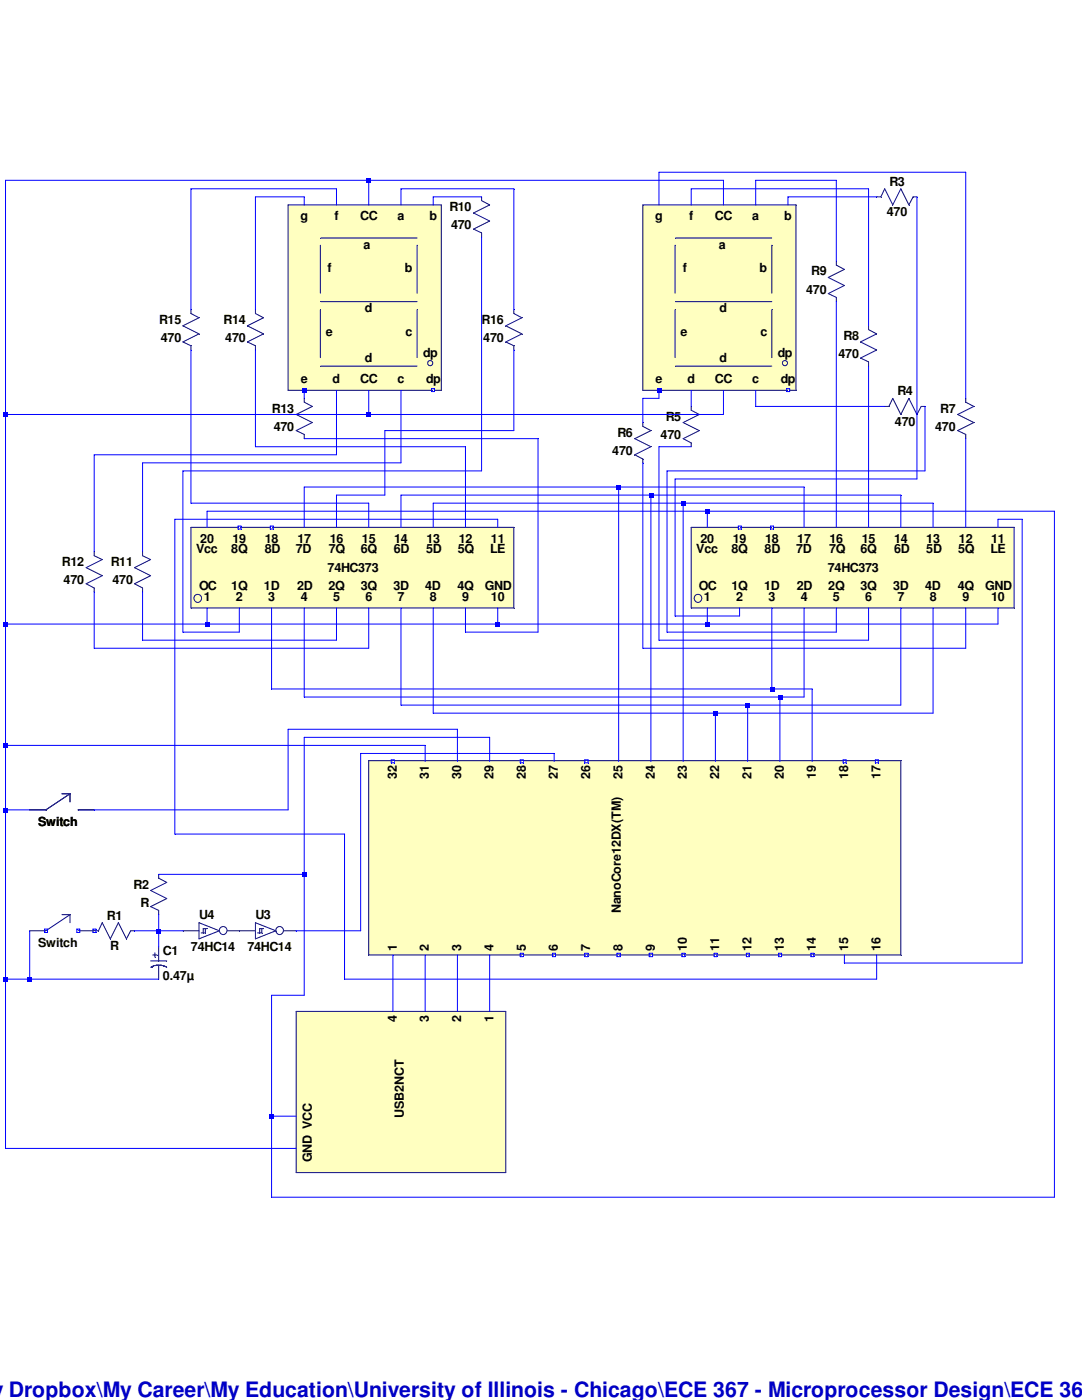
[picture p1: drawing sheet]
<svg xmlns="http://www.w3.org/2000/svg" width="216mm" height="279mm" viewBox="0 0 216 279" stroke-linecap="round" stroke-linejoin="round" font-family="sans-serif">
<defs><g id="words">
<text font-size="4.2" fill="#0000c8" x="1.8" y="278.8">Dropbox\My Career\My Education\University of Illinois - Chicago\ECE 367 - Microprocessor Design\ECE 367</text>
<g font-size="2.5">
<text x="177.5" y="37.1">R3</text>
<text x="59.9" y="43.9">g</text>
<text x="66.7" y="43.9">f</text>
<text x="71.9" y="43.9">CC</text>
<text x="79.3" y="43.9">a</text>
<text x="85.7" y="43.9">b</text>
<text x="89.7" y="42.1">R10</text>
<text x="90" y="45.7">470</text>
<text x="130.7" y="43.9">g</text>
<text x="137.5" y="43.9">f</text>
<text x="142.7" y="43.9">CC</text>
<text x="150.1" y="43.9">a</text>
<text x="156.5" y="43.9">b</text>
<text x="177" y="43.1">470</text>
<text x="72.6" y="49.8">a</text>
<text x="143.4" y="49.8">a</text>
<text x="65.4" y="54.2">f</text>
<text x="80.8" y="54.2">b</text>
<text x="136.2" y="54.2">f</text>
<text x="151.6" y="54.2">b</text>
<text x="160.9" y="58.6">470</text>
<text x="161.9" y="54.9">R9</text>
<text x="31.8" y="64.7">R15</text>
<text x="44.6" y="64.7">R14</text>
<text x="72.8" y="62.3">d</text>
<text x="96.1" y="64.7">R16</text>
<text x="143.6" y="62.3">d</text>
<text x="32.1" y="68.2">470</text>
<text x="45" y="68.2">470</text>
<text x="65" y="67.1">e</text>
<text x="80.9" y="67.1">c</text>
<text x="84.4" y="71.3">dp</text>
<text x="96.4" y="68.2">470</text>
<text x="135.8" y="67.1">e</text>
<text x="151.7" y="67.1">c</text>
<text x="155.2" y="71.3">dp</text>
<text x="167.3" y="71.5">470</text>
<text x="168.3" y="67.9">R8</text>
<text x="60" y="76.5">e</text>
<text x="66.4" y="76.5">d</text>
<text x="71.9" y="76.5">CC</text>
<text x="72.8" y="72.2">d</text>
<text x="79.3" y="76.5">c</text>
<text x="85" y="76.5">dp</text>
<text x="130.8" y="76.5">e</text>
<text x="137.2" y="76.5">d</text>
<text x="142.7" y="76.5">CC</text>
<text x="143.6" y="72.2">d</text>
<text x="150.1" y="76.5">c</text>
<text x="155.8" y="76.5">dp</text>
<text x="54.3" y="82.4">R13</text>
<text x="132.8" y="84">R5</text>
<text x="179.1" y="78.9">R4</text>
<text x="187.6" y="82.4">R7</text>
<text x="54.6" y="85.9">470</text>
<text x="123.2" y="87.2">R6</text>
<text x="131.8" y="87.5">470</text>
<text x="178.6" y="84.9">470</text>
<text x="186.6" y="85.9">470</text>
<text x="122.2" y="90.8">470</text>
<text x="12.4" y="112.9">R12</text>
<text x="22.1" y="112.9">R11</text>
<text x="39.1" y="110.4">Vcc</text>
<text x="40" y="108.3">20</text>
<text x="46.1" y="110.4">8Q</text>
<text x="46.4" y="108.3">19</text>
<text x="52.8" y="110.4">8D</text>
<text x="52.8" y="108.3">18</text>
<text x="59" y="110.4">7D</text>
<text x="59.4" y="108.3">17</text>
<text x="65.6" y="110.4">7Q</text>
<text x="65.8" y="108.3">16</text>
<text x="72" y="110.4">6Q</text>
<text x="72.2" y="108.3">15</text>
<text x="78.6" y="110.4">6D</text>
<text x="78.7" y="108.3">14</text>
<text x="85" y="110.4">5D</text>
<text x="85.1" y="108.3">13</text>
<text x="91.4" y="110.4">5Q</text>
<text x="91.5" y="108.3">12</text>
<text x="97.8" y="110.4">LE</text>
<text x="98" y="108.3">11</text>
<text x="138.9" y="110.4">Vcc</text>
<text x="139.8" y="108.3">20</text>
<text x="146" y="110.4">8Q</text>
<text x="146.2" y="108.3">19</text>
<text x="152.6" y="110.4">8D</text>
<text x="152.7" y="108.3">18</text>
<text x="158.8" y="110.4">7D</text>
<text x="159.1" y="108.3">17</text>
<text x="165.4" y="110.4">7Q</text>
<text x="165.5" y="108.3">16</text>
<text x="171.7" y="110.4">6Q</text>
<text x="172" y="108.3">15</text>
<text x="178.4" y="110.4">6D</text>
<text x="178.4" y="108.3">14</text>
<text x="184.8" y="110.4">5D</text>
<text x="184.8" y="108.3">13</text>
<text x="191.2" y="110.4">5Q</text>
<text x="191.3" y="108.3">12</text>
<text x="197.6" y="110.4">LE</text>
<text x="197.8" y="108.3">11</text>
<text x="12.7" y="116.6">470</text>
<text x="22.4" y="116.6">470</text>
<text x="39.7" y="117.7">OC</text>
<text x="40.6" y="120">1</text>
<text x="46.1" y="117.7">1Q</text>
<text x="47.1" y="120">2</text>
<text x="52.7" y="117.8">1D</text>
<text x="53.5" y="120">3</text>
<text x="59.3" y="117.8">2D</text>
<text x="60" y="120">4</text>
<text x="65.4" y="114.1">74HC373</text>
<text x="65.5" y="117.8">2Q</text>
<text x="66.5" y="120">5</text>
<text x="72" y="117.8">3Q</text>
<text x="72.9" y="120">6</text>
<text x="78.5" y="117.8">3D</text>
<text x="79.3" y="120">7</text>
<text x="84.8" y="117.7">4D</text>
<text x="85.8" y="120">8</text>
<text x="91.3" y="117.8">4Q</text>
<text x="92.2" y="120">9</text>
<text x="96.8" y="117.7">GND</text>
<text x="98" y="120">10</text>
<text x="139.4" y="117.7">OC</text>
<text x="140.5" y="120">1</text>
<text x="146" y="117.7">1Q</text>
<text x="146.9" y="120">2</text>
<text x="152.5" y="117.8">1D</text>
<text x="153.3" y="120">3</text>
<text x="159" y="117.8">2D</text>
<text x="159.8" y="120">4</text>
<text x="165.2" y="114.1">74HC373</text>
<text x="165.3" y="117.8">2Q</text>
<text x="166.2" y="120">5</text>
<text x="171.7" y="117.8">3Q</text>
<text x="172.6" y="120">6</text>
<text x="178.2" y="117.8">3D</text>
<text x="179.1" y="120">7</text>
<text x="184.6" y="117.7">4D</text>
<text x="185.5" y="120">8</text>
<text x="191.1" y="117.8">4Q</text>
<text x="192" y="120">9</text>
<text x="196.6" y="117.7">GND</text>
<text x="197.8" y="120">10</text>
<text x="79.2" y="155.4" transform="rotate(-90 79.2 155.4)">32</text>
<text x="85.6" y="155.4" transform="rotate(-90 85.6 155.4)">31</text>
<text x="92" y="155.4" transform="rotate(-90 92 155.4)">30</text>
<text x="98.5" y="155.4" transform="rotate(-90 98.5 155.4)">29</text>
<text x="104.9" y="155.4" transform="rotate(-90 104.9 155.4)">28</text>
<text x="111.3" y="155.4" transform="rotate(-90 111.3 155.4)">27</text>
<text x="117.8" y="155.4" transform="rotate(-90 117.8 155.4)">26</text>
<text x="124.2" y="155.4" transform="rotate(-90 124.2 155.4)">25</text>
<text x="130.6" y="155.4" transform="rotate(-90 130.6 155.4)">24</text>
<text x="137.1" y="155.4" transform="rotate(-90 137.1 155.4)">23</text>
<text x="143.5" y="155.4" transform="rotate(-90 143.5 155.4)">22</text>
<text x="149.9" y="155.4" transform="rotate(-90 149.9 155.4)">21</text>
<text x="156.4" y="155.4" transform="rotate(-90 156.4 155.4)">20</text>
<text x="162.8" y="155.4" transform="rotate(-90 162.8 155.4)">19</text>
<text x="169.2" y="155.4" transform="rotate(-90 169.2 155.4)">18</text>
<text x="175.7" y="155.4" transform="rotate(-90 175.7 155.4)">17</text>
<text x="7.6" y="164.8">Switch</text>
<text x="26.7" y="177.4">R2</text>
<text x="21.3" y="183.6">R1</text>
<text x="28" y="180.9">R</text>
<text x="39.7" y="183.4">U4</text>
<text x="51" y="183.4">U3</text>
<text x="123.9" y="182.3" transform="rotate(-90 123.9 182.3)">NanoCore12DX(TM)</text>
<text x="7.6" y="189.1">Switch</text>
<text x="22" y="189.6">R</text>
<text x="32.5" y="190.7">C1</text>
<text x="38.1" y="189.8">74HC14</text>
<text x="49.4" y="189.8">74HC14</text>
<text x="79.2" y="189.8" transform="rotate(-90 79.2 189.8)">1</text>
<text x="85.6" y="189.8" transform="rotate(-90 85.6 189.8)">2</text>
<text x="92" y="189.8" transform="rotate(-90 92 189.8)">3</text>
<text x="98.5" y="189.8" transform="rotate(-90 98.5 189.8)">4</text>
<text x="104.9" y="189.8" transform="rotate(-90 104.9 189.8)">5</text>
<text x="111.3" y="189.8" transform="rotate(-90 111.3 189.8)">6</text>
<text x="117.8" y="189.8" transform="rotate(-90 117.8 189.8)">7</text>
<text x="124.2" y="189.8" transform="rotate(-90 124.2 189.8)">8</text>
<text x="130.6" y="189.8" transform="rotate(-90 130.6 189.8)">9</text>
<text x="137.1" y="189.8" transform="rotate(-90 137.1 189.8)">10</text>
<text x="143.5" y="189.8" transform="rotate(-90 143.5 189.8)">11</text>
<text x="149.9" y="189.8" transform="rotate(-90 149.9 189.8)">12</text>
<text x="156.4" y="189.8" transform="rotate(-90 156.4 189.8)">13</text>
<text x="162.8" y="189.8" transform="rotate(-90 162.8 189.8)">14</text>
<text x="169.2" y="189.8" transform="rotate(-90 169.2 189.8)">15</text>
<text x="175.7" y="189.8" transform="rotate(-90 175.7 189.8)">16</text>
<text x="32.5" y="195.5">0.47µ</text>
<text x="79.2" y="204" transform="rotate(-90 79.2 204)">4</text>
<text x="85.6" y="204" transform="rotate(-90 85.6 204)">3</text>
<text x="92" y="204" transform="rotate(-90 92 204)">2</text>
<text x="98.5" y="204" transform="rotate(-90 98.5 204)">1</text>
<text x="80.6" y="223.2" transform="rotate(-90 80.6 223.2)">USB2NCT</text>
<text x="62.2" y="232" transform="rotate(-90 62.2 232)">GND VCC</text>
</g>
</g></defs>
<path d="M73.6 151.8h106.1v38.8h-106.1z" fill="#ffffc0"/>
<path d="M73.6 151.8h106.1" fill="none" stroke="#00007f" stroke-width=".2"/>
<path d="M73.6 151.8l.1 .1z" fill="#00007f"/>
<path d="M73.6 151.8v38.8" fill="none" stroke="#00007f" stroke-width=".2"/>
<path d="M73.6 190.6l.1 .1z" fill="#00007f"/>
<path d="M73.6 190.6h106.1" fill="none" stroke="#00007f" stroke-width=".2"/>
<path d="M179.7 190.6l.1 .1z" fill="#00007f"/>
<path d="M179.7 151.8v38.8" fill="none" stroke="#00007f" stroke-width=".2"/>
<path d="M179.7 151.8l.1 .1z" fill="#00007f"/>
<path d="M103.8 190.2h.6" fill="none" stroke="#00f" stroke-width=".2"/>
<path d="M104.4 190.2l.1 .1z" fill="#00f"/>
<path d="M104.4 190.2v.7" fill="none" stroke="#00f" stroke-width=".2"/>
<path d="M104.4 190.9l.1 .1z" fill="#00f"/>
<path d="M103.8 190.9h.6" fill="none" stroke="#00f" stroke-width=".2"/>
<path d="M103.8 190.9l.1 .1z" fill="#00f"/>
<path d="M103.8 190.2v.7" fill="none" stroke="#00f" stroke-width=".2"/>
<path d="M103.8 190.2l.1 .1z" fill="#00f"/>
<path d="M104.1 190.6l.1 .1z" fill="#fff"/>
<path d="M110.2 190.2h.6" fill="none" stroke="#00f" stroke-width=".2"/>
<path d="M110.8 190.2l.1 .1z" fill="#00f"/>
<path d="M110.8 190.2v.7" fill="none" stroke="#00f" stroke-width=".2"/>
<path d="M110.8 190.9l.1 .1z" fill="#00f"/>
<path d="M110.2 190.9h.6" fill="none" stroke="#00f" stroke-width=".2"/>
<path d="M110.2 190.9l.1 .1z" fill="#00f"/>
<path d="M110.2 190.2v.7" fill="none" stroke="#00f" stroke-width=".2"/>
<path d="M110.2 190.2l.1 .1z" fill="#00f"/>
<path d="M110.6 190.6l.1 .1z" fill="#fff"/>
<path d="M116.7 190.2h.6" fill="none" stroke="#00f" stroke-width=".2"/>
<path d="M117.3 190.2l.1 .1z" fill="#00f"/>
<path d="M117.3 190.2v.7" fill="none" stroke="#00f" stroke-width=".2"/>
<path d="M117.3 190.9l.1 .1z" fill="#00f"/>
<path d="M116.7 190.9h.6" fill="none" stroke="#00f" stroke-width=".2"/>
<path d="M116.7 190.9l.1 .1z" fill="#00f"/>
<path d="M116.7 190.2v.7" fill="none" stroke="#00f" stroke-width=".2"/>
<path d="M116.7 190.2l.1 .1z" fill="#00f"/>
<path d="M117 190.6l.1 .1z" fill="#fff"/>
<path d="M123.1 190.2h.7" fill="none" stroke="#00f" stroke-width=".2"/>
<path d="M123.8 190.2l.1 .1z" fill="#00f"/>
<path d="M123.8 190.2v.7" fill="none" stroke="#00f" stroke-width=".2"/>
<path d="M123.8 190.9l.1 .1z" fill="#00f"/>
<path d="M123.1 190.9h.7" fill="none" stroke="#00f" stroke-width=".2"/>
<path d="M123.1 190.9l.1 .1z" fill="#00f"/>
<path d="M123.1 190.2v.7" fill="none" stroke="#00f" stroke-width=".2"/>
<path d="M123.1 190.2l.1 .1z" fill="#00f"/>
<path d="M123.4 190.6l.1 .1z" fill="#fff"/>
<path d="M129.5 190.2h.7" fill="none" stroke="#00f" stroke-width=".2"/>
<path d="M130.2 190.2l.1 .1z" fill="#00f"/>
<path d="M130.2 190.2v.7" fill="none" stroke="#00f" stroke-width=".2"/>
<path d="M130.2 190.9l.1 .1z" fill="#00f"/>
<path d="M129.5 190.9h.7" fill="none" stroke="#00f" stroke-width=".2"/>
<path d="M129.5 190.9l.1 .1z" fill="#00f"/>
<path d="M129.5 190.2v.7" fill="none" stroke="#00f" stroke-width=".2"/>
<path d="M129.5 190.2l.1 .1z" fill="#00f"/>
<path d="M129.9 190.6l.1 .1z" fill="#fff"/>
<path d="M136.1 190.2h.6" fill="none" stroke="#00f" stroke-width=".2"/>
<path d="M136.7 190.2v.1z" fill="#00f"/>
<path d="M136.7 190.2v.7" fill="none" stroke="#00f" stroke-width=".2"/>
<path d="M136.7 190.9v.1z" fill="#00f"/>
<path d="M136.1 190.9h.6" fill="none" stroke="#00f" stroke-width=".2"/>
<path d="M136.1 190.9v.1z" fill="#00f"/>
<path d="M136.1 190.2v.7" fill="none" stroke="#00f" stroke-width=".2"/>
<path d="M136.1 190.2v.1z" fill="#00f"/>
<path d="M136.3 190.6l.1 .1z" fill="#fff"/>
<path d="M142.5 190.2h.6" fill="none" stroke="#00f" stroke-width=".2"/>
<path d="M143.1 190.2l.1 .1z" fill="#00f"/>
<path d="M143.1 190.2v.7" fill="none" stroke="#00f" stroke-width=".2"/>
<path d="M143.1 190.9l.1 .1z" fill="#00f"/>
<path d="M142.5 190.9h.6" fill="none" stroke="#00f" stroke-width=".2"/>
<path d="M142.5 190.9l.1 .1z" fill="#00f"/>
<path d="M142.5 190.2v.7" fill="none" stroke="#00f" stroke-width=".2"/>
<path d="M142.5 190.2l.1 .1z" fill="#00f"/>
<path d="M142.7 190.6l.1 .1z" fill="#fff"/>
<path d="M148.9 190.2h.6" fill="none" stroke="#00f" stroke-width=".2"/>
<path d="M149.5 190.2l.1 .1z" fill="#00f"/>
<path d="M149.5 190.2v.7" fill="none" stroke="#00f" stroke-width=".2"/>
<path d="M149.5 190.9l.1 .1z" fill="#00f"/>
<path d="M148.9 190.9h.6" fill="none" stroke="#00f" stroke-width=".2"/>
<path d="M148.9 190.9l.1 .1z" fill="#00f"/>
<path d="M148.9 190.2v.7" fill="none" stroke="#00f" stroke-width=".2"/>
<path d="M148.9 190.2l.1 .1z" fill="#00f"/>
<path d="M149.2 190.6l.1 .1z" fill="#fff"/>
<path d="M155.4 190.2h.6" fill="none" stroke="#00f" stroke-width=".2"/>
<path d="M156 190.2v.1z" fill="#00f"/>
<path d="M156 190.2v.7" fill="none" stroke="#00f" stroke-width=".2"/>
<path d="M156 190.9v.1z" fill="#00f"/>
<path d="M155.4 190.9h.6" fill="none" stroke="#00f" stroke-width=".2"/>
<path d="M155.4 190.9v.1z" fill="#00f"/>
<path d="M155.4 190.2v.7" fill="none" stroke="#00f" stroke-width=".2"/>
<path d="M155.4 190.2v.1z" fill="#00f"/>
<path d="M155.6 190.6l.1 .1z" fill="#fff"/>
<path d="M161.8 190.2h.6" fill="none" stroke="#00f" stroke-width=".2"/>
<path d="M162.4 190.2l.1 .1z" fill="#00f"/>
<path d="M162.4 190.2v.7" fill="none" stroke="#00f" stroke-width=".2"/>
<path d="M162.4 190.9l.1 .1z" fill="#00f"/>
<path d="M161.8 190.9h.6" fill="none" stroke="#00f" stroke-width=".2"/>
<path d="M161.8 190.9l.1 .1z" fill="#00f"/>
<path d="M161.8 190.2v.7" fill="none" stroke="#00f" stroke-width=".2"/>
<path d="M161.8 190.2l.1 .1z" fill="#00f"/>
<path d="M162.1 190.6v.1z" fill="#fff"/>
<path d="M174.7 151.6h.6" fill="none" stroke="#00f" stroke-width=".2"/>
<path d="M175.3 151.6v.1z" fill="#00f"/>
<path d="M175.3 151.6v.6" fill="none" stroke="#00f" stroke-width=".2"/>
<path d="M175.3 152.2v.1z" fill="#00f"/>
<path d="M174.7 152.2h.6" fill="none" stroke="#00f" stroke-width=".2"/>
<path d="M174.7 152.2l.1 .1z" fill="#00f"/>
<path d="M174.7 151.6v.6" fill="none" stroke="#00f" stroke-width=".2"/>
<path d="M174.7 151.6l.1 .1z" fill="#00f"/>
<path d="M174.9 152l.1 .1z" fill="#fff"/>
<path d="M168.2 151.6h.6" fill="none" stroke="#00f" stroke-width=".2"/>
<path d="M168.8 151.6l.1 .1z" fill="#00f"/>
<path d="M168.8 151.6v.6" fill="none" stroke="#00f" stroke-width=".2"/>
<path d="M168.8 152.2l.1 .1z" fill="#00f"/>
<path d="M168.2 152.2h.6" fill="none" stroke="#00f" stroke-width=".2"/>
<path d="M168.2 152.2l.1 .1z" fill="#00f"/>
<path d="M168.2 151.6v.6" fill="none" stroke="#00f" stroke-width=".2"/>
<path d="M168.2 151.6l.1 .1z" fill="#00f"/>
<path d="M168.5 152l.1 .1z" fill="#fff"/>
<path d="M116.7 151.6h.6" fill="none" stroke="#00f" stroke-width=".2"/>
<path d="M117.3 151.6l.1 .1z" fill="#00f"/>
<path d="M117.3 151.6v.6" fill="none" stroke="#00f" stroke-width=".2"/>
<path d="M117.3 152.2l.1 .1z" fill="#00f"/>
<path d="M116.7 152.2h.6" fill="none" stroke="#00f" stroke-width=".2"/>
<path d="M116.7 152.2l.1 .1z" fill="#00f"/>
<path d="M116.7 151.6v.6" fill="none" stroke="#00f" stroke-width=".2"/>
<path d="M116.7 151.6l.1 .1z" fill="#00f"/>
<path d="M117 152l.1 .1z" fill="#fff"/>
<path d="M103.8 151.6h.6" fill="none" stroke="#00f" stroke-width=".2"/>
<path d="M104.4 151.6l.1 .1z" fill="#00f"/>
<path d="M104.4 151.6v.6" fill="none" stroke="#00f" stroke-width=".2"/>
<path d="M104.4 152.2l.1 .1z" fill="#00f"/>
<path d="M103.8 152.2h.6" fill="none" stroke="#00f" stroke-width=".2"/>
<path d="M103.8 152.2l.1 .1z" fill="#00f"/>
<path d="M103.8 151.6v.6" fill="none" stroke="#00f" stroke-width=".2"/>
<path d="M103.8 151.6l.1 .1z" fill="#00f"/>
<path d="M104.1 152l.1 .1z" fill="#fff"/>
<path d="M78.1 151.6h.6" fill="none" stroke="#00f" stroke-width=".2"/>
<path d="M78.7 151.6v.1z" fill="#00f"/>
<path d="M78.7 151.6v.6" fill="none" stroke="#00f" stroke-width=".2"/>
<path d="M78.7 152.2v.1z" fill="#00f"/>
<path d="M78.1 152.2h.6" fill="none" stroke="#00f" stroke-width=".2"/>
<path d="M78.1 152.2v.1z" fill="#00f"/>
<path d="M78.1 151.6v.6" fill="none" stroke="#00f" stroke-width=".2"/>
<path d="M78.1 151.6v.1z" fill="#00f"/>
<path d="M78.4 152l.1 .1z" fill="#fff"/>
<path d="M59.1 201.8h41.8v32.2h-41.8z" fill="#ffffc0"/>
<path d="M59.1 201.8h41.8" fill="none" stroke="#00007f" stroke-width=".2"/>
<path d="M59.1 201.8l.1 .1z" fill="#00007f"/>
<path d="M59.1 201.8v32.2" fill="none" stroke="#00007f" stroke-width=".2"/>
<path d="M59.1 234l.1 .1z" fill="#00007f"/>
<path d="M59.1 234h41.8" fill="none" stroke="#00007f" stroke-width=".2"/>
<path d="M100.9 234l.1 .1z" fill="#00007f"/>
<path d="M100.9 201.8v32.2" fill="none" stroke="#00007f" stroke-width=".2"/>
<path d="M100.9 201.8l.1 .1z" fill="#00007f"/>
<path d="M51.4 186.2h.8" fill="none" stroke="#00007f" stroke-width=".2"/>
<path d="M52.2 186.2l.1 .1z" fill="#00007f"/>
<path d="M51.8 185.3h.8" fill="none" stroke="#00007f" stroke-width=".2"/>
<path d="M52.6 185.3l.1 .1z" fill="#00007f"/>
<path d="M51.8 185.3v.9" fill="none" stroke="#00007f" stroke-width=".2"/>
<path d="M51.8 186.2l.1 .1z" fill="#00007f"/>
<path d="M52.2 185.3v.9" fill="none" stroke="#00007f" stroke-width=".2"/>
<path d="M52.2 185.3l.1 .1z" fill="#00007f"/>
<path d="M51 184.2l4 1.6" fill="none" stroke="#00007f" stroke-width=".2"/>
<path d="M55 185.8h.1z" fill="#00007f"/>
<path d="M55 185.8l-4 1.6" fill="none" stroke="#00007f" stroke-width=".2"/>
<path d="M55 185.8h.1z" fill="#00007f"/>
<path d="M51 184.2v3.2" fill="none" stroke="#00007f" stroke-width=".2"/>
<path d="M51 184.2h.1z" fill="#00007f"/>
<path d="M56.6 185.8h2.5" fill="none" stroke="#00007f" stroke-width=".2"/>
<path d="M59.1 185.8h.1z" fill="#00007f"/>
<path d="M47.8 185.8h3.2" fill="none" stroke="#00007f" stroke-width=".2"/>
<g fill="none" stroke="#00007f" stroke-width=".2">
<path d="M40.1 186.2h.9"/>
<circle cx="55.8" cy="185.7" r=".77"/>
</g>
<path d="M41 186.2l.1 .1z" fill="#00007f"/>
<path d="M40.6 185.3h.7" fill="none" stroke="#00007f" stroke-width=".2"/>
<path d="M41.3 185.3l.1 .1z" fill="#00007f"/>
<path d="M40.6 185.3v.9" fill="none" stroke="#00007f" stroke-width=".2"/>
<path d="M40.6 186.2v.1z" fill="#00007f"/>
<path d="M41 185.3v.9" fill="none" stroke="#00007f" stroke-width=".2"/>
<path d="M41 185.3l.1 .1z" fill="#00007f"/>
<path d="M39.7 184.2l4.1 1.6" fill="none" stroke="#00007f" stroke-width=".2"/>
<path d="M43.8 185.8h.1z" fill="#00007f"/>
<path d="M43.8 185.8l-4.1 1.6" fill="none" stroke="#00007f" stroke-width=".2"/>
<path d="M43.8 185.8h.1z" fill="#00007f"/>
<path d="M39.7 184.2v3.2" fill="none" stroke="#00007f" stroke-width=".2"/>
<path d="M39.7 184.2h.1z" fill="#00007f"/>
<path d="M45.4 185.8h2.4" fill="none" stroke="#00007f" stroke-width=".2"/>
<path d="M36.5 185.8h3.2" fill="none" stroke="#00007f" stroke-width=".2"/>
<path d="M36.5 185.8h.1z" fill="#00007f"/>
<g fill="none" stroke="#00007f" stroke-width=".2">
<path d="M31.7 192.6v2.8"/>
<circle cx="44.5" cy="185.7" r=".77"/>
</g>
<path d="M31.7 195.4v.1z" fill="#00007f"/>
<path d="M31.7 189v2.8" fill="none" stroke="#00007f" stroke-width=".2"/>
<path d="M31.7 191.8v.1z" fill="#00007f"/>
<path d="M30.9 190.2v.8" fill="none" stroke="#00007f" stroke-width=".2"/>
<path d="M30.9 191l.1 .1z" fill="#00007f"/>
<path d="M30.5 190.6h.8" fill="none" stroke="#00007f" stroke-width=".2"/>
<path d="M31.3 190.6l.1 .1z" fill="#00007f"/>
<path d="M30.1 191.8h3.2" fill="none" stroke="#00007f" stroke-width=".2"/>
<path d="M33.3 191.8l.1 .1z" fill="#00007f"/>
<path d="M30.2 193h-.1" fill="none" stroke="#00007f" stroke-width=".2"/>
<path d="M30.2 193h.1z" fill="#00007f"/>
<path d="M30.2 193h.1" fill="none" stroke="#00007f" stroke-width=".2"/>
<path d="M30.3 193h.1z" fill="#00007f"/>
<path d="M30.4 192.9l-.1 .1" fill="none" stroke="#00007f" stroke-width=".2"/>
<path d="M30.4 192.9l.1 .1z" fill="#00007f"/>
<path d="M30.4 192.9h.1" fill="none" stroke="#00007f" stroke-width=".2"/>
<path d="M30.5 192.9l.1 .1z" fill="#00007f"/>
<path d="M30.6 192.8l-.1 .1" fill="none" stroke="#00007f" stroke-width=".2"/>
<path d="M30.6 192.8v.1z" fill="#00007f"/>
<path d="M30.6 192.8h.1" fill="none" stroke="#00007f" stroke-width=".2"/>
<path d="M30.6 192.8l.1 .1z" fill="#00007f"/>
<path d="M30.7 192.7l-.1 .1" fill="none" stroke="#00007f" stroke-width=".2"/>
<path d="M30.7 192.7l.1 .1z" fill="#00007f"/>
<path d="M30.7 192.7h.2" fill="none" stroke="#00007f" stroke-width=".2"/>
<path d="M30.9 192.7l.1 .1z" fill="#00007f"/>
<path d="M30.9 192.7h.1" fill="none" stroke="#00007f" stroke-width=".2"/>
<path d="M31 192.7l.1 .1z" fill="#00007f"/>
<path d="M31 192.7h.1" fill="none" stroke="#00007f" stroke-width=".2"/>
<path d="M31.1 192.7l.1 .1z" fill="#00007f"/>
<path d="M31.2 192.6l-.1 .1" fill="none" stroke="#00007f" stroke-width=".2"/>
<path d="M31.2 192.6v.1z" fill="#00007f"/>
<path d="M31.2 192.6h.1" fill="none" stroke="#00007f" stroke-width=".2"/>
<path d="M31.2 192.6l.1 .1z" fill="#00007f"/>
<path d="M31.2 192.6h.2" fill="none" stroke="#00007f" stroke-width=".2"/>
<path d="M31.4 192.6l.1 .1z" fill="#00007f"/>
<path d="M31.4 192.6h.1" fill="none" stroke="#00007f" stroke-width=".2"/>
<path d="M31.5 192.6l.1 .1z" fill="#00007f"/>
<path d="M31.5 192.6h.1" fill="none" stroke="#00007f" stroke-width=".2"/>
<path d="M31.6 192.6l.1 .1z" fill="#00007f"/>
<path d="M31.6 192.6h.1" fill="none" stroke="#00007f" stroke-width=".2"/>
<path d="M31.7 192.6v.1z" fill="#00007f"/>
<path d="M31.7 192.6h.1" fill="none" stroke="#00007f" stroke-width=".2"/>
<path d="M31.8 192.6l.1 .1z" fill="#00007f"/>
<path d="M31.8 192.6h.1" fill="none" stroke="#00007f" stroke-width=".2"/>
<path d="M31.9 192.6l.1 .1z" fill="#00007f"/>
<path d="M31.9 192.6h.1" fill="none" stroke="#00007f" stroke-width=".2"/>
<path d="M32 192.6l.1 .1z" fill="#00007f"/>
<path d="M32 192.6h.1" fill="none" stroke="#00007f" stroke-width=".2"/>
<path d="M32.1 192.6l.1 .1z" fill="#00007f"/>
<path d="M32.1 192.6h.1" fill="none" stroke="#00007f" stroke-width=".2"/>
<path d="M32.2 192.6l.1 .1z" fill="#00007f"/>
<path d="M32.2 192.6l.1 .1" fill="none" stroke="#00007f" stroke-width=".2"/>
<path d="M32.3 192.7l.1 .1z" fill="#00007f"/>
<path d="M32.3 192.7h.1" fill="none" stroke="#00007f" stroke-width=".2"/>
<path d="M32.4 192.7l.1 .1z" fill="#00007f"/>
<path d="M32.4 192.7h.1" fill="none" stroke="#00007f" stroke-width=".2"/>
<path d="M32.5 192.7l.1 .1z" fill="#00007f"/>
<path d="M32.5 192.7h.1" fill="none" stroke="#00007f" stroke-width=".2"/>
<path d="M32.6 192.7l.1 .1z" fill="#00007f"/>
<path d="M32.6 192.7l.1 .1" fill="none" stroke="#00007f" stroke-width=".2"/>
<path d="M32.7 192.8l.1 .1z" fill="#00007f"/>
<path d="M32.7 192.8h.2" fill="none" stroke="#00007f" stroke-width=".2"/>
<path d="M32.9 192.8v.1z" fill="#00007f"/>
<path d="M32.9 192.8v.1" fill="none" stroke="#00007f" stroke-width=".2"/>
<path d="M32.9 192.9l.1 .1z" fill="#00007f"/>
<path d="M32.9 192.9h.1" fill="none" stroke="#00007f" stroke-width=".2"/>
<path d="M33 192.9l.1 .1z" fill="#00007f"/>
<path d="M33 192.9l.1 .1" fill="none" stroke="#00007f" stroke-width=".2"/>
<path d="M33.1 193h.1z" fill="#00007f"/>
<path d="M33.1 193h.1" fill="none" stroke="#00007f" stroke-width=".2"/>
<path d="M33.2 193h.1z" fill="#00007f"/>
<path d="M33.2 193h.1" fill="none" stroke="#00007f" stroke-width=".2"/>
<path d="M33.3 193l.1 .1z" fill="#00007f"/>
<path d="M18.8 185.8h.8" fill="none" stroke="#00007f" stroke-width=".2"/>
<path d="M18.8 185.8h.1z" fill="#00007f"/>
<path d="M20.4 184.2l-.8 1.6" fill="none" stroke="#00007f" stroke-width=".2"/>
<path d="M19.6 185.8h.1z" fill="#00007f"/>
<path d="M20.4 184.2l1.6 3.2" fill="none" stroke="#00007f" stroke-width=".2"/>
<path d="M20.4 184.2h.1z" fill="#00007f"/>
<path d="M23.6 184.2l-1.6 3.2" fill="none" stroke="#00007f" stroke-width=".2"/>
<path d="M22 187.4l.1 .1z" fill="#00007f"/>
<path d="M23.6 184.2l1.6 3.2" fill="none" stroke="#00007f" stroke-width=".2"/>
<path d="M23.6 184.2h.1z" fill="#00007f"/>
<path d="M26.1 185.8h.7" fill="none" stroke="#00007f" stroke-width=".2"/>
<path d="M26.1 185.8h.1z" fill="#00007f"/>
<path d="M26.1 185.8l-.9 1.6" fill="none" stroke="#00007f" stroke-width=".2"/>
<path d="M25.2 187.4l.1 .1z" fill="#00007f"/>
<path d="M18.5 185.4h.6" fill="none" stroke="#00f" stroke-width=".2"/>
<path d="M19.1 185.4l.1 .1z" fill="#00f"/>
<path d="M19.1 185.4v.7" fill="none" stroke="#00f" stroke-width=".2"/>
<path d="M19.1 186.1l.1 .1z" fill="#00f"/>
<path d="M18.5 186.1h.6" fill="none" stroke="#00f" stroke-width=".2"/>
<path d="M18.5 186.1l.1 .1z" fill="#00f"/>
<path d="M18.5 185.4v.7" fill="none" stroke="#00f" stroke-width=".2"/>
<path d="M18.5 185.4l.1 .1z" fill="#00f"/>
<path d="M18.8 185.8h.1z" fill="#fff"/>
<path d="M31.7 174.5v.8" fill="none" stroke="#00007f" stroke-width=".2"/>
<path d="M31.7 174.5v.1z" fill="#00007f"/>
<path d="M31.7 175.3l1.6 .8" fill="none" stroke="#00007f" stroke-width=".2"/>
<path d="M33.3 176.1l-3.2 1.6" fill="none" stroke="#00007f" stroke-width=".2"/>
<path d="M33.3 176.1l.1 .1z" fill="#00007f"/>
<path d="M30.1 177.7l3.2 1.6" fill="none" stroke="#00007f" stroke-width=".2"/>
<path d="M30.1 177.7v.1z" fill="#00007f"/>
<path d="M33.3 179.3l-3.2 1.6" fill="none" stroke="#00007f" stroke-width=".2"/>
<path d="M33.3 179.3l.1 .1z" fill="#00007f"/>
<path d="M31.7 181.7v.8" fill="none" stroke="#00007f" stroke-width=".2"/>
<path d="M31.7 181.7v.1z" fill="#00007f"/>
<path d="M30.1 180.9l1.6 .8" fill="none" stroke="#00007f" stroke-width=".2"/>
<path d="M30.1 180.9v.1z" fill="#00007f"/>
<path d="M5.9 185.8h3.2" fill="none" stroke="#00007f" stroke-width=".2"/>
<path d="M9.1 185.8h.1z" fill="#00007f"/>
<path d="M15.6 185.8h3.2" fill="none" stroke="#00007f" stroke-width=".2"/>
<path d="M15.6 185.8h.1z" fill="#00007f"/>
<path d="M14 182.5l-4.9 3.3" fill="none" stroke="#00007f" stroke-width=".2"/>
<path d="M9.1 185.8h.1z" fill="#00007f"/>
<path d="M12.4 182.5h1.6" fill="none" stroke="#00007f" stroke-width=".2"/>
<path d="M14 182.5l.1 .1z" fill="#00007f"/>
<path d="M14 182.5v1.7" fill="none" stroke="#00007f" stroke-width=".2"/>
<path d="M14 182.5l.1 .1z" fill="#00007f"/>
<path d="M8.9 185.4h.6" fill="none" stroke="#00f" stroke-width=".2"/>
<path d="M9.5 185.4l.1 .1z" fill="#00f"/>
<path d="M9.5 185.4v.7" fill="none" stroke="#00f" stroke-width=".2"/>
<path d="M9.5 186.1l.1 .1z" fill="#00f"/>
<path d="M8.9 186.1h.6" fill="none" stroke="#00f" stroke-width=".2"/>
<path d="M8.9 186.1l.1 .1z" fill="#00f"/>
<path d="M8.9 185.4v.7" fill="none" stroke="#00f" stroke-width=".2"/>
<path d="M8.9 185.4l.1 .1z" fill="#00f"/>
<path d="M9.1 185.8h.1z" fill="#fff"/>
<path d="M15.3 185.4h.6" fill="none" stroke="#00f" stroke-width=".2"/>
<path d="M15.9 185.4l.1 .1z" fill="#00f"/>
<path d="M15.9 185.4v.7" fill="none" stroke="#00f" stroke-width=".2"/>
<path d="M15.9 186.1l.1 .1z" fill="#00f"/>
<path d="M15.3 186.1h.6" fill="none" stroke="#00f" stroke-width=".2"/>
<path d="M15.3 186.1l.1 .1z" fill="#00f"/>
<path d="M15.3 185.4v.7" fill="none" stroke="#00f" stroke-width=".2"/>
<path d="M15.3 185.4l.1 .1z" fill="#00f"/>
<path d="M15.6 185.8h.1z" fill="#fff"/>
<path d="M57.5 40.9h30.6v37h-30.6z" fill="#ffffc0"/>
<path d="M57.5 77.9h30.6" fill="none" stroke="#00007f" stroke-width=".2"/>
<path d="M57.5 77.9l.1 .1z" fill="#00007f"/>
<path d="M57.5 40.9v37" fill="none" stroke="#00007f" stroke-width=".2"/>
<path d="M57.5 40.9l.1 .1z" fill="#00007f"/>
<path d="M57.5 40.9h30.6" fill="none" stroke="#00007f" stroke-width=".2"/>
<path d="M88.1 40.9v.1z" fill="#00007f"/>
<path d="M88.1 40.9v37" fill="none" stroke="#00007f" stroke-width=".2"/>
<path d="M88.1 77.9v.1z" fill="#00007f"/>
<path d="M64 47.5h19.2" fill="none" stroke="#00007f" stroke-width=".2"/>
<path d="M64 47.5l.1 .1z" fill="#00007f"/>
<path d="M63.9 48.9v9.6" fill="none" stroke="#00007f" stroke-width=".2"/>
<path d="M63.9 48.9l.1 .1z" fill="#00007f"/>
<path d="M63.9 61.8v9.6" fill="none" stroke="#00007f" stroke-width=".2"/>
<path d="M63.9 61.8l.1 .1z" fill="#00007f"/>
<path d="M83.2 48.9v9.6" fill="none" stroke="#00007f" stroke-width=".2"/>
<path d="M83.2 48.9l.1 .1z" fill="#00007f"/>
<path d="M83.2 61.8v9.6" fill="none" stroke="#00007f" stroke-width=".2"/>
<path d="M83.2 61.8l.1 .1z" fill="#00007f"/>
<path d="M64 60.2h19.2" fill="none" stroke="#00007f" stroke-width=".2"/>
<path d="M64 60.2l.1 .1z" fill="#00007f"/>
<path d="M64 73.1h19.2" fill="none" stroke="#00007f" stroke-width=".2"/>
<path d="M64 73.1l.1 .1z" fill="#00007f"/>
<circle cx="85.8" cy="72.5" r=".52" fill="none" stroke="#00007f" stroke-width=".2"/>
<path d="M86.1 77.6h.6" fill="none" stroke="#00f" stroke-width=".2"/>
<path d="M86.7 77.6h.1z" fill="#00f"/>
<path d="M86.7 77.6v.5" fill="none" stroke="#00f" stroke-width=".2"/>
<path d="M86.7 78.1l.1 .1z" fill="#00f"/>
<path d="M86.1 78.1h.6" fill="none" stroke="#00f" stroke-width=".2"/>
<path d="M86.1 78.1l.1 .1z" fill="#00f"/>
<path d="M86.1 77.6v.5" fill="none" stroke="#00f" stroke-width=".2"/>
<path d="M86.1 77.6h.1z" fill="#00f"/>
<path d="M86.4 77.9l.1 .1z" fill="#fff"/>
<path d="M128.3 40.9h30.5v37h-30.5z" fill="#ffffc0"/>
<path d="M128.3 77.9h30.5" fill="none" stroke="#00007f" stroke-width=".2"/>
<path d="M128.3 77.9l.1 .1z" fill="#00007f"/>
<path d="M128.3 40.9v37" fill="none" stroke="#00007f" stroke-width=".2"/>
<path d="M128.3 40.9l.1 .1z" fill="#00007f"/>
<path d="M128.3 40.9h30.5" fill="none" stroke="#00007f" stroke-width=".2"/>
<path d="M158.8 40.9l.1 .1z" fill="#00007f"/>
<path d="M158.8 40.9v37" fill="none" stroke="#00007f" stroke-width=".2"/>
<path d="M158.8 77.9l.1 .1z" fill="#00007f"/>
<path d="M134.8 47.5h19.2" fill="none" stroke="#00007f" stroke-width=".2"/>
<path d="M134.8 47.5l.1 .1z" fill="#00007f"/>
<path d="M134.7 48.9v9.6" fill="none" stroke="#00007f" stroke-width=".2"/>
<path d="M134.7 48.9l.1 .1z" fill="#00007f"/>
<path d="M134.7 61.8v9.6" fill="none" stroke="#00007f" stroke-width=".2"/>
<path d="M134.7 61.8l.1 .1z" fill="#00007f"/>
<path d="M154 48.9v9.6" fill="none" stroke="#00007f" stroke-width=".2"/>
<path d="M154 48.9l.1 .1z" fill="#00007f"/>
<path d="M154 61.8v9.6" fill="none" stroke="#00007f" stroke-width=".2"/>
<path d="M154 61.8l.1 .1z" fill="#00007f"/>
<path d="M134.8 60.2h19.2" fill="none" stroke="#00007f" stroke-width=".2"/>
<path d="M134.8 60.2l.1 .1z" fill="#00007f"/>
<path d="M134.8 73.1h19.2" fill="none" stroke="#00007f" stroke-width=".2"/>
<path d="M134.8 73.1l.1 .1z" fill="#00007f"/>
<circle cx="156.6" cy="72.5" r=".52" fill="none" stroke="#00007f" stroke-width=".2"/>
<path d="M157 77.6h.6" fill="none" stroke="#00f" stroke-width=".2"/>
<path d="M157.6 77.6v.5" fill="none" stroke="#00f" stroke-width=".2"/>
<path d="M157.6 78.1v.1z" fill="#00f"/>
<path d="M157 78.1h.6" fill="none" stroke="#00f" stroke-width=".2"/>
<path d="M157 78.1l.1 .1z" fill="#00f"/>
<path d="M157 77.6v.5" fill="none" stroke="#00f" stroke-width=".2"/>
<path d="M157 77.6h.1z" fill="#00f"/>
<path d="M157.2 77.9l.1 .1z" fill="#fff"/>
<path d="M38.1 105.2h64.4v16.1h-64.4z" fill="#ffffc0"/>
<path d="M38.1 121.3h64.4" fill="none" stroke="#00007f" stroke-width=".2"/>
<path d="M38.1 121.3l.1 .1z" fill="#00007f"/>
<path d="M38.1 105.2v16.1" fill="none" stroke="#00007f" stroke-width=".2"/>
<path d="M38.1 105.2l.1 .1z" fill="#00007f"/>
<path d="M38.1 105.2h64.4" fill="none" stroke="#00007f" stroke-width=".2"/>
<path d="M102.5 105.2l.1 .1z" fill="#00007f"/>
<path d="M102.5 105.2v16.1" fill="none" stroke="#00007f" stroke-width=".2"/>
<path d="M102.5 121.3l.1 .1z" fill="#00007f"/>
<circle cx="39.4" cy="119.4" r=".77" fill="none" stroke="#00007f" stroke-width=".2"/>
<path d="M53.9 105h.6" fill="none" stroke="#00f" stroke-width=".2"/>
<path d="M54.5 105l.1 .1z" fill="#00f"/>
<path d="M54.5 105v.6" fill="none" stroke="#00f" stroke-width=".2"/>
<path d="M54.5 105.6l.1 .1z" fill="#00f"/>
<path d="M53.9 105.6h.6" fill="none" stroke="#00f" stroke-width=".2"/>
<path d="M53.9 105.6l.1 .1z" fill="#00f"/>
<path d="M53.9 105v.6" fill="none" stroke="#00f" stroke-width=".2"/>
<path d="M53.9 105l.1 .1z" fill="#00f"/>
<path d="M54.2 105.2l.1 .1z" fill="#fff"/>
<path d="M47.5 105h.6" fill="none" stroke="#00f" stroke-width=".2"/>
<path d="M48.1 105l.1 .1z" fill="#00f"/>
<path d="M48.1 105v.6" fill="none" stroke="#00f" stroke-width=".2"/>
<path d="M48.1 105.6l.1 .1z" fill="#00f"/>
<path d="M47.5 105.6h.6" fill="none" stroke="#00f" stroke-width=".2"/>
<path d="M47.5 105.6l.1 .1z" fill="#00f"/>
<path d="M47.5 105v.6" fill="none" stroke="#00f" stroke-width=".2"/>
<path d="M47.5 105l.1 .1z" fill="#00f"/>
<path d="M47.8 105.2v.1z" fill="#fff"/>
<path d="M137.9 105.2h64.5v16.1h-64.5z" fill="#ffffc0"/>
<path d="M137.9 121.3h64.5" fill="none" stroke="#00007f" stroke-width=".2"/>
<path d="M137.9 121.3l.1 .1z" fill="#00007f"/>
<path d="M137.9 105.2v16.1" fill="none" stroke="#00007f" stroke-width=".2"/>
<path d="M137.9 105.2l.1 .1z" fill="#00007f"/>
<path d="M137.9 105.2h64.5" fill="none" stroke="#00007f" stroke-width=".2"/>
<path d="M202.4 105.2v.1z" fill="#00007f"/>
<path d="M202.4 105.2v16.1" fill="none" stroke="#00007f" stroke-width=".2"/>
<path d="M202.4 121.3v.1z" fill="#00007f"/>
<circle cx="139.3" cy="119.4" r=".77" fill="none" stroke="#00007f" stroke-width=".2"/>
<path d="M153.8 105h.5" fill="none" stroke="#00f" stroke-width=".2"/>
<path d="M154.3 105l.1 .1z" fill="#00f"/>
<path d="M154.3 105v.6" fill="none" stroke="#00f" stroke-width=".2"/>
<path d="M154.3 105.6l.1 .1z" fill="#00f"/>
<path d="M153.8 105.6h.5" fill="none" stroke="#00f" stroke-width=".2"/>
<path d="M153.8 105.6v.1z" fill="#00f"/>
<path d="M153.8 105v.6" fill="none" stroke="#00f" stroke-width=".2"/>
<path d="M153.8 105v.1z" fill="#00f"/>
<path d="M154 105.2l.1 .1z" fill="#fff"/>
<path d="M147.3 105h.6" fill="none" stroke="#00f" stroke-width=".2"/>
<path d="M147.9 105l.1 .1z" fill="#00f"/>
<path d="M147.9 105v.6" fill="none" stroke="#00f" stroke-width=".2"/>
<path d="M147.9 105.6l.1 .1z" fill="#00f"/>
<path d="M147.3 105.6h.6" fill="none" stroke="#00f" stroke-width=".2"/>
<path d="M147.3 105.6l.1 .1z" fill="#00f"/>
<path d="M147.3 105v.6" fill="none" stroke="#00f" stroke-width=".2"/>
<path d="M147.3 105l.1 .1z" fill="#00f"/>
<path d="M147.6 105.2l.1 .1z" fill="#fff"/>
<path d="M174.9 39.3h.9" fill="none" stroke="#00007f" stroke-width=".2"/>
<path d="M174.9 39.3l.1 .1z" fill="#00007f"/>
<path d="M176.5 37.7l-.7 1.6" fill="none" stroke="#00007f" stroke-width=".2"/>
<path d="M175.8 39.3l.1 .1z" fill="#00007f"/>
<path d="M176.5 37.7l1.6 3.2" fill="none" stroke="#00007f" stroke-width=".2"/>
<path d="M176.5 37.7l.1 .1z" fill="#00007f"/>
<path d="M179.7 37.7l-1.6 3.2" fill="none" stroke="#00007f" stroke-width=".2"/>
<path d="M178.1 40.9l.1 .1z" fill="#00007f"/>
<path d="M179.7 37.7l1.7 3.2" fill="none" stroke="#00007f" stroke-width=".2"/>
<path d="M179.7 37.7l.1 .1z" fill="#00007f"/>
<path d="M182.2 39.3h.8" fill="none" stroke="#00007f" stroke-width=".2"/>
<path d="M182.2 39.3l.1 .1z" fill="#00007f"/>
<path d="M182.2 39.3l-.8 1.6" fill="none" stroke="#00007f" stroke-width=".2"/>
<path d="M181.4 40.9v.1z" fill="#00007f"/>
<path d="M176.5 81.1h.9" fill="none" stroke="#00007f" stroke-width=".2"/>
<path d="M176.5 81.1l.1 .1z" fill="#00007f"/>
<path d="M178.1 79.5l-.7 1.6" fill="none" stroke="#00007f" stroke-width=".2"/>
<path d="M177.4 81.1l.1 .1z" fill="#00007f"/>
<path d="M178.1 79.5l1.6 3.2" fill="none" stroke="#00007f" stroke-width=".2"/>
<path d="M178.1 79.5l.1 .1z" fill="#00007f"/>
<path d="M181.4 79.5l-1.7 3.2" fill="none" stroke="#00007f" stroke-width=".2"/>
<path d="M179.7 82.7l.1 .1z" fill="#00007f"/>
<path d="M181.4 79.5l1.6 3.2" fill="none" stroke="#00007f" stroke-width=".2"/>
<path d="M181.4 79.5v.1z" fill="#00007f"/>
<path d="M183.8 81.1h.8" fill="none" stroke="#00007f" stroke-width=".2"/>
<path d="M183.8 81.1l.1 .1z" fill="#00007f"/>
<path d="M183.8 81.1l-.8 1.6" fill="none" stroke="#00007f" stroke-width=".2"/>
<path d="M183 82.7v.1z" fill="#00007f"/>
<path d="M137.9 81.1v.8" fill="none" stroke="#00007f" stroke-width=".2"/>
<path d="M137.9 81.1l.1 .1z" fill="#00007f"/>
<path d="M137.9 81.9l1.6 .8" fill="none" stroke="#00007f" stroke-width=".2"/>
<path d="M137.9 81.9l.1 .1z" fill="#00007f"/>
<path d="M139.5 82.7l-3.2 1.6" fill="none" stroke="#00007f" stroke-width=".2"/>
<path d="M139.5 82.7l.1 .1z" fill="#00007f"/>
<path d="M136.3 84.3l3.2 1.6" fill="none" stroke="#00007f" stroke-width=".2"/>
<path d="M136.3 84.3l.1 .1z" fill="#00007f"/>
<path d="M139.5 85.9l-3.2 1.6" fill="none" stroke="#00007f" stroke-width=".2"/>
<path d="M139.5 85.9l.1 .1z" fill="#00007f"/>
<path d="M137.9 88.4v.8" fill="none" stroke="#00007f" stroke-width=".2"/>
<path d="M137.9 88.4l.1 .1z" fill="#00007f"/>
<path d="M136.3 87.5l1.6 .9" fill="none" stroke="#00007f" stroke-width=".2"/>
<path d="M136.3 87.5l.1 .1z" fill="#00007f"/>
<path d="M128.3 84.3v.8" fill="none" stroke="#00007f" stroke-width=".2"/>
<path d="M128.3 84.3l.1 .1z" fill="#00007f"/>
<path d="M128.3 85.1l1.6 .8" fill="none" stroke="#00007f" stroke-width=".2"/>
<path d="M128.3 85.1l.1 .1z" fill="#00007f"/>
<path d="M129.9 85.9l-3.2 1.6" fill="none" stroke="#00007f" stroke-width=".2"/>
<path d="M129.9 85.9l.1 .1z" fill="#00007f"/>
<path d="M126.7 87.5l3.2 1.7" fill="none" stroke="#00007f" stroke-width=".2"/>
<path d="M126.7 87.5v.1z" fill="#00007f"/>
<path d="M129.9 89.2l-3.2 1.6" fill="none" stroke="#00007f" stroke-width=".2"/>
<path d="M129.9 89.2h.1z" fill="#00007f"/>
<path d="M128.3 91.6v.8" fill="none" stroke="#00007f" stroke-width=".2"/>
<path d="M128.3 91.6l.1 .1z" fill="#00007f"/>
<path d="M126.7 90.8l1.6 .8" fill="none" stroke="#00007f" stroke-width=".2"/>
<path d="M192.7 79.5v.8" fill="none" stroke="#00007f" stroke-width=".2"/>
<path d="M192.7 79.5l.1 .1z" fill="#00007f"/>
<path d="M192.7 80.3l1.6 .8" fill="none" stroke="#00007f" stroke-width=".2"/>
<path d="M192.7 80.3h.1z" fill="#00007f"/>
<path d="M194.3 81.1l-3.2 1.6" fill="none" stroke="#00007f" stroke-width=".2"/>
<path d="M194.3 81.1l.1 .1z" fill="#00007f"/>
<path d="M191.1 82.7l3.2 1.6" fill="none" stroke="#00007f" stroke-width=".2"/>
<path d="M191.1 82.7l.1 .1z" fill="#00007f"/>
<path d="M194.3 84.3l-3.2 1.6" fill="none" stroke="#00007f" stroke-width=".2"/>
<path d="M194.3 84.3l.1 .1z" fill="#00007f"/>
<path d="M192.7 86.7v.8" fill="none" stroke="#00007f" stroke-width=".2"/>
<path d="M192.7 86.7l.1 .1z" fill="#00007f"/>
<path d="M191.1 85.9l1.6 .8" fill="none" stroke="#00007f" stroke-width=".2"/>
<path d="M191.1 85.9l.1 .1z" fill="#00007f"/>
<path d="M173.3 65v.8" fill="none" stroke="#00007f" stroke-width=".2"/>
<path d="M173.3 65l.1 .1z" fill="#00007f"/>
<path d="M173.3 65.8l1.6 .8" fill="none" stroke="#00007f" stroke-width=".2"/>
<path d="M173.3 65.8l.1 .1z" fill="#00007f"/>
<path d="M174.9 66.6l-3.2 1.6" fill="none" stroke="#00007f" stroke-width=".2"/>
<path d="M174.9 66.6l.1 .1z" fill="#00007f"/>
<path d="M171.7 68.2l3.2 1.7" fill="none" stroke="#00007f" stroke-width=".2"/>
<path d="M171.7 68.2l.1 .1z" fill="#00007f"/>
<path d="M174.9 69.9l-3.2 1.6" fill="none" stroke="#00007f" stroke-width=".2"/>
<path d="M174.9 69.9h.1z" fill="#00007f"/>
<path d="M173.3 72.2v.9" fill="none" stroke="#00007f" stroke-width=".2"/>
<path d="M173.3 72.2l.1 .1z" fill="#00007f"/>
<path d="M171.7 71.5l1.6 .7" fill="none" stroke="#00007f" stroke-width=".2"/>
<path d="M171.7 71.5h.1z" fill="#00007f"/>
<path d="M166.9 52.2v.7" fill="none" stroke="#00007f" stroke-width=".2"/>
<path d="M166.9 52.2h.1z" fill="#00007f"/>
<path d="M166.9 52.9l1.6 .9" fill="none" stroke="#00007f" stroke-width=".2"/>
<path d="M166.9 52.9l.1 .1z" fill="#00007f"/>
<path d="M168.5 53.8l-3.2 1.6" fill="none" stroke="#00007f" stroke-width=".2"/>
<path d="M168.5 53.8h.1z" fill="#00007f"/>
<path d="M165.3 55.4l3.2 1.6" fill="none" stroke="#00007f" stroke-width=".2"/>
<path d="M165.3 55.4l.1 .1z" fill="#00007f"/>
<path d="M168.5 57l-3.2 1.6" fill="none" stroke="#00007f" stroke-width=".2"/>
<path d="M168.5 57l.1 .1z" fill="#00007f"/>
<path d="M166.9 59.4v.8" fill="none" stroke="#00007f" stroke-width=".2"/>
<path d="M166.9 59.4h.1z" fill="#00007f"/>
<path d="M165.3 58.6l1.6 .8" fill="none" stroke="#00007f" stroke-width=".2"/>
<path d="M165.3 58.6l.1 .1z" fill="#00007f"/>
<path d="M96.1 39.3v.7" fill="none" stroke="#00007f" stroke-width=".2"/>
<path d="M96.1 39.3l.1 .1z" fill="#00007f"/>
<path d="M96.1 40l1.6 .9" fill="none" stroke="#00007f" stroke-width=".2"/>
<path d="M96.1 40l.1 .1z" fill="#00007f"/>
<path d="M97.7 40.9l-3.2 1.6" fill="none" stroke="#00007f" stroke-width=".2"/>
<path d="M97.7 40.9l.1 .1z" fill="#00007f"/>
<path d="M94.5 42.5l3.2 1.6" fill="none" stroke="#00007f" stroke-width=".2"/>
<path d="M94.5 42.5l.1 .1z" fill="#00007f"/>
<path d="M97.7 44.1l-3.2 1.6" fill="none" stroke="#00007f" stroke-width=".2"/>
<path d="M97.7 44.1l.1 .1z" fill="#00007f"/>
<path d="M96.1 46.5v.8" fill="none" stroke="#00007f" stroke-width=".2"/>
<path d="M96.1 46.5l.1 .1z" fill="#00007f"/>
<path d="M94.5 45.7l1.6 .8" fill="none" stroke="#00007f" stroke-width=".2"/>
<path d="M94.5 45.7l.1 .1z" fill="#00007f"/>
<path d="M28.4 110.1v.8" fill="none" stroke="#00007f" stroke-width=".2"/>
<path d="M28.4 110.1l.1 .1z" fill="#00007f"/>
<path d="M28.4 110.9l1.7 .8" fill="none" stroke="#00007f" stroke-width=".2"/>
<path d="M28.4 110.9l.1 .1z" fill="#00007f"/>
<path d="M30.1 111.7l-3.3 1.6" fill="none" stroke="#00007f" stroke-width=".2"/>
<path d="M30.1 111.7v.1z" fill="#00007f"/>
<path d="M26.8 113.3l3.3 1.6" fill="none" stroke="#00007f" stroke-width=".2"/>
<path d="M26.8 113.3l.1 .1z" fill="#00007f"/>
<path d="M30.1 114.9l-3.3 1.6" fill="none" stroke="#00007f" stroke-width=".2"/>
<path d="M30.1 114.9v.1z" fill="#00007f"/>
<path d="M28.4 117.3v.8" fill="none" stroke="#00007f" stroke-width=".2"/>
<path d="M28.4 117.3l.1 .1z" fill="#00007f"/>
<path d="M26.8 116.5l1.6 .8" fill="none" stroke="#00007f" stroke-width=".2"/>
<path d="M26.8 116.5l.1 .1z" fill="#00007f"/>
<path d="M18.8 110.1v.8" fill="none" stroke="#00007f" stroke-width=".2"/>
<path d="M18.8 110.1l.1 .1z" fill="#00007f"/>
<path d="M18.8 110.9l1.6 .8" fill="none" stroke="#00007f" stroke-width=".2"/>
<path d="M18.8 110.9l.1 .1z" fill="#00007f"/>
<path d="M20.4 111.7l-3.2 1.6" fill="none" stroke="#00007f" stroke-width=".2"/>
<path d="M20.4 111.7l.1 .1z" fill="#00007f"/>
<path d="M17.2 113.3l3.2 1.6" fill="none" stroke="#00007f" stroke-width=".2"/>
<path d="M17.2 113.3l.1 .1z" fill="#00007f"/>
<path d="M20.4 114.9l-3.2 1.6" fill="none" stroke="#00007f" stroke-width=".2"/>
<path d="M20.4 114.9l.1 .1z" fill="#00007f"/>
<path d="M18.8 117.3v.8" fill="none" stroke="#00007f" stroke-width=".2"/>
<path d="M18.8 117.3l.1 .1z" fill="#00007f"/>
<path d="M17.2 116.5l1.6 .8" fill="none" stroke="#00007f" stroke-width=".2"/>
<path d="M17.2 116.5l.1 .1z" fill="#00007f"/>
<path d="M60.7 79.5v.8" fill="none" stroke="#00007f" stroke-width=".2"/>
<path d="M60.7 79.5l.1 .1z" fill="#00007f"/>
<path d="M60.7 80.3l1.6 .8" fill="none" stroke="#00007f" stroke-width=".2"/>
<path d="M60.7 80.3h.1z" fill="#00007f"/>
<path d="M62.3 81.1l-3.2 1.6" fill="none" stroke="#00007f" stroke-width=".2"/>
<path d="M62.3 81.1l.1 .1z" fill="#00007f"/>
<path d="M59.1 82.7l3.2 1.6" fill="none" stroke="#00007f" stroke-width=".2"/>
<path d="M59.1 82.7l.1 .1z" fill="#00007f"/>
<path d="M62.3 84.3l-3.2 1.6" fill="none" stroke="#00007f" stroke-width=".2"/>
<path d="M62.3 84.3l.1 .1z" fill="#00007f"/>
<path d="M60.7 86.7v.8" fill="none" stroke="#00007f" stroke-width=".2"/>
<path d="M60.7 86.7l.1 .1z" fill="#00007f"/>
<path d="M59.1 85.9l1.6 .8" fill="none" stroke="#00007f" stroke-width=".2"/>
<path d="M59.1 85.9l.1 .1z" fill="#00007f"/>
<path d="M51 61.8v.8" fill="none" stroke="#00007f" stroke-width=".2"/>
<path d="M51 61.8l.1 .1z" fill="#00007f"/>
<path d="M51 62.6l1.6 .8" fill="none" stroke="#00007f" stroke-width=".2"/>
<path d="M51 62.6l.1 .1z" fill="#00007f"/>
<path d="M52.6 63.4l-3.2 1.6" fill="none" stroke="#00007f" stroke-width=".2"/>
<path d="M52.6 63.4l.1 .1z" fill="#00007f"/>
<path d="M49.4 65l3.2 1.6" fill="none" stroke="#00007f" stroke-width=".2"/>
<path d="M49.4 65v.1z" fill="#00007f"/>
<path d="M52.6 66.6l-3.2 1.6" fill="none" stroke="#00007f" stroke-width=".2"/>
<path d="M52.6 66.6l.1 .1z" fill="#00007f"/>
<path d="M51 69v.9" fill="none" stroke="#00007f" stroke-width=".2"/>
<path d="M51 69l.1 .1z" fill="#00007f"/>
<path d="M49.4 68.2l1.6 .8" fill="none" stroke="#00007f" stroke-width=".2"/>
<path d="M49.4 68.2v.1z" fill="#00007f"/>
<path d="M38.1 61.8v.8" fill="none" stroke="#00007f" stroke-width=".2"/>
<path d="M38.1 61.8l.1 .1z" fill="#00007f"/>
<path d="M38.1 62.6l1.6 .8" fill="none" stroke="#00007f" stroke-width=".2"/>
<path d="M38.1 62.6l.1 .1z" fill="#00007f"/>
<path d="M39.7 63.4l-3.2 1.6" fill="none" stroke="#00007f" stroke-width=".2"/>
<path d="M39.7 63.4l.1 .1z" fill="#00007f"/>
<path d="M36.5 65l3.2 1.6" fill="none" stroke="#00007f" stroke-width=".2"/>
<path d="M36.5 65l.1 .1z" fill="#00007f"/>
<path d="M39.7 66.6l-3.2 1.6" fill="none" stroke="#00007f" stroke-width=".2"/>
<path d="M39.7 66.6l.1 .1z" fill="#00007f"/>
<path d="M38.1 69v.9" fill="none" stroke="#00007f" stroke-width=".2"/>
<path d="M38.1 69l.1 .1z" fill="#00007f"/>
<path d="M36.5 68.2l1.6 .8" fill="none" stroke="#00007f" stroke-width=".2"/>
<path d="M36.5 68.2l.1 .1z" fill="#00007f"/>
<path d="M102.5 61.8v.8" fill="none" stroke="#00007f" stroke-width=".2"/>
<path d="M102.5 61.8l.1 .1z" fill="#00007f"/>
<path d="M102.5 62.6l1.6 .8" fill="none" stroke="#00007f" stroke-width=".2"/>
<path d="M102.5 62.6l.1 .1z" fill="#00007f"/>
<path d="M104.1 63.4l-3.2 1.6" fill="none" stroke="#00007f" stroke-width=".2"/>
<path d="M104.1 63.4l.1 .1z" fill="#00007f"/>
<path d="M100.9 65l3.2 1.6" fill="none" stroke="#00007f" stroke-width=".2"/>
<path d="M100.9 65l.1 .1z" fill="#00007f"/>
<path d="M104.1 66.6l-3.2 1.6" fill="none" stroke="#00007f" stroke-width=".2"/>
<path d="M104.1 66.6l.1 .1z" fill="#00007f"/>
<path d="M102.5 69v.9" fill="none" stroke="#00007f" stroke-width=".2"/>
<path d="M102.5 69l.1 .1z" fill="#00007f"/>
<path d="M100.9 68.2l1.6 .8" fill="none" stroke="#00007f" stroke-width=".2"/>
<path d="M100.9 68.2l.1 .1z" fill="#00007f"/>
<path d="M5.9 161.6h3.2" fill="none" stroke="#00007f" stroke-width=".2"/>
<path d="M9.1 161.6l.1 .1z" fill="#00007f"/>
<path d="M15.6 161.6h3.2" fill="none" stroke="#00007f" stroke-width=".2"/>
<path d="M15.6 161.6l.1 .1z" fill="#00007f"/>
<path d="M14 158.4l-4.9 3.2" fill="none" stroke="#00007f" stroke-width=".2"/>
<path d="M9.1 161.6l.1 .1z" fill="#00007f"/>
<path d="M12.4 158.4h1.6" fill="none" stroke="#00007f" stroke-width=".2"/>
<path d="M14 158.4l.1 .1z" fill="#00007f"/>
<path d="M14 158.4v1.6" fill="none" stroke="#00007f" stroke-width=".2"/>
<path d="M14 158.4l.1 .1z" fill="#00007f"/>
<path d="M5.9 161.6h3.2" fill="none" stroke="#00007f" stroke-width=".2"/>
<path d="M9.1 161.6l.1 .1z" fill="#00007f"/>
<path d="M15.6 161.6h3.2" fill="none" stroke="#00007f" stroke-width=".2"/>
<path d="M15.6 161.6l.1 .1z" fill="#00007f"/>
<path d="M14 158.4l-4.9 3.2" fill="none" stroke="#00007f" stroke-width=".2"/>
<path d="M9.1 161.6l.1 .1z" fill="#00007f"/>
<path d="M12.4 158.4h1.6" fill="none" stroke="#00007f" stroke-width=".2"/>
<path d="M14 158.4l.1 .1z" fill="#00007f"/>
<path d="M14 158.4v1.6" fill="none" stroke="#00007f" stroke-width=".2"/>
<path d="M14 158.4l.1 .1z" fill="#00007f"/>
<path d="M131.5 34.4h61.2" fill="none" stroke="#00f" stroke-width=".2"/>
<path d="M131.5 34.4l.1 .1z" fill="#00f"/>
<path d="M1.1 36h72.5" fill="none" stroke="#00f" stroke-width=".2"/>
<path d="M1.1 36l.1 .1z" fill="#00f"/>
<path d="M73.6 36h70.8" fill="none" stroke="#00f" stroke-width=".2"/>
<path d="M73.6 36l.1 .1z" fill="#00f"/>
<path d="M150.8 36h16.1" fill="none" stroke="#00f" stroke-width=".2"/>
<path d="M150.8 36l.1 .1z" fill="#00f"/>
<path d="M38.1 37.7h29" fill="none" stroke="#00f" stroke-width=".2"/>
<path d="M38.1 37.7l.1 .1z" fill="#00f"/>
<path d="M80 37.7h22.5" fill="none" stroke="#00f" stroke-width=".2"/>
<path d="M80 37.7l.1 .1z" fill="#00f"/>
<path d="M137.9 37.7h35.4" fill="none" stroke="#00f" stroke-width=".2"/>
<path d="M137.9 37.7l.1 .1z" fill="#00f"/>
<path d="M51 39.3h9.7" fill="none" stroke="#00f" stroke-width=".2"/>
<path d="M51 39.3l.1 .1z" fill="#00f"/>
<path d="M86.4 39.3h9.7" fill="none" stroke="#00f" stroke-width=".2"/>
<path d="M86.4 39.3l.1 .1z" fill="#00f"/>
<path d="M157.2 39.3h17.7" fill="none" stroke="#00f" stroke-width=".2"/>
<path d="M157.2 39.3l.1 .1z" fill="#00f"/>
<path d="M60.7 39.3v1.6" fill="none" stroke="#00f" stroke-width=".2"/>
<path d="M60.7 39.3l.1 .1z" fill="#00f"/>
<path d="M67.1 37.7v3.2" fill="none" stroke="#00f" stroke-width=".2"/>
<path d="M67.1 37.7l.1 .1z" fill="#00f"/>
<path d="M73.6 36v4.9" fill="none" stroke="#00f" stroke-width=".2"/>
<path d="M73.6 36l.1 .1z" fill="#00f"/>
<path d="M80 37.7v3.2" fill="none" stroke="#00f" stroke-width=".2"/>
<path d="M80 37.7l.1 .1z" fill="#00f"/>
<path d="M86.4 39.3v1.6" fill="none" stroke="#00f" stroke-width=".2"/>
<path d="M86.4 39.3l.1 .1z" fill="#00f"/>
<path d="M131.5 34.4v6.5" fill="none" stroke="#00f" stroke-width=".2"/>
<path d="M131.5 34.4l.1 .1z" fill="#00f"/>
<path d="M137.9 37.7v3.2" fill="none" stroke="#00f" stroke-width=".2"/>
<path d="M137.9 37.7l.1 .1z" fill="#00f"/>
<path d="M144.4 36v4.9" fill="none" stroke="#00f" stroke-width=".2"/>
<path d="M144.4 36v.1z" fill="#00f"/>
<path d="M150.8 36v4.9" fill="none" stroke="#00f" stroke-width=".2"/>
<path d="M150.8 36l.1 .1z" fill="#00f"/>
<path d="M157.2 39.3v1.6" fill="none" stroke="#00f" stroke-width=".2"/>
<path d="M157.2 39.3l.1 .1z" fill="#00f"/>
<path d="M166.9 36v16.2" fill="none" stroke="#00f" stroke-width=".2"/>
<path d="M166.9 36l.1 .1z" fill="#00f"/>
<path d="M38.1 37.7v24.1" fill="none" stroke="#00f" stroke-width=".2"/>
<path d="M38.1 37.7l.1 .1z" fill="#00f"/>
<path d="M51 39.3v22.5" fill="none" stroke="#00f" stroke-width=".2"/>
<path d="M51 39.3l.1 .1z" fill="#00f"/>
<path d="M102.5 37.7v24.1" fill="none" stroke="#00f" stroke-width=".2"/>
<path d="M102.5 37.7l.1 .1z" fill="#00f"/>
<path d="M173.3 37.7v27.3" fill="none" stroke="#00f" stroke-width=".2"/>
<path d="M173.3 37.7l.1 .1z" fill="#00f"/>
<path d="M60.7 77.9v1.6" fill="none" stroke="#00f" stroke-width=".2"/>
<path d="M60.7 77.9l.1 .1z" fill="#00f"/>
<path d="M131.5 77.9v1.6" fill="none" stroke="#00f" stroke-width=".2"/>
<path d="M131.5 77.9l.1 .1z" fill="#00f"/>
<path d="M128.3 79.5h3.2" fill="none" stroke="#00f" stroke-width=".2"/>
<path d="M128.3 79.5l.1 .1z" fill="#00f"/>
<path d="M192.7 34.4v45.1" fill="none" stroke="#00f" stroke-width=".2"/>
<path d="M192.7 34.4l.1 .1z" fill="#00f"/>
<path d="M137.9 77.9v3.2" fill="none" stroke="#00f" stroke-width=".2"/>
<path d="M137.9 77.9l.1 .1z" fill="#00f"/>
<path d="M150.8 77.9v3.2" fill="none" stroke="#00f" stroke-width=".2"/>
<path d="M150.8 77.9l.1 .1z" fill="#00f"/>
<path d="M150.8 81.1h25.7" fill="none" stroke="#00f" stroke-width=".2"/>
<path d="M150.8 81.1l.1 .1z" fill="#00f"/>
<path d="M1.1 36v46.7" fill="none" stroke="#00f" stroke-width=".2"/>
<path d="M1.1 36l.1 .1z" fill="#00f"/>
<path d="M73.6 77.9v4.8" fill="none" stroke="#00f" stroke-width=".2"/>
<path d="M73.6 77.9l.1 .1z" fill="#00f"/>
<path d="M1.1 82.7h72.5" fill="none" stroke="#00f" stroke-width=".2"/>
<path d="M1.1 82.7l.1 .1z" fill="#00f"/>
<path d="M144.4 77.9v4.8" fill="none" stroke="#00f" stroke-width=".2"/>
<path d="M144.4 77.9v.1z" fill="#00f"/>
<path d="M73.6 82.7h70.8" fill="none" stroke="#00f" stroke-width=".2"/>
<path d="M73.6 82.7l.1 .1z" fill="#00f"/>
<path d="M128.3 79.5v4.8" fill="none" stroke="#00f" stroke-width=".2"/>
<path d="M128.3 79.5l.1 .1z" fill="#00f"/>
<path d="M102.5 69.9v16" fill="none" stroke="#00f" stroke-width=".2"/>
<path d="M102.5 69.9h.1z" fill="#00f"/>
<path d="M76.8 85.9h25.7" fill="none" stroke="#00f" stroke-width=".2"/>
<path d="M76.8 85.9l.1 .1z" fill="#00f"/>
<path d="M60.7 87.5h46.7" fill="none" stroke="#00f" stroke-width=".2"/>
<path d="M60.7 87.5l.1 .1z" fill="#00f"/>
<path d="M51 69.9v19.3" fill="none" stroke="#00f" stroke-width=".2"/>
<path d="M51 69.9h.1z" fill="#00f"/>
<path d="M51 89.2h41.9" fill="none" stroke="#00f" stroke-width=".2"/>
<path d="M51 89.2h.1z" fill="#00f"/>
<path d="M131.5 89.2h6.4" fill="none" stroke="#00f" stroke-width=".2"/>
<path d="M131.5 89.2h.1z" fill="#00f"/>
<path d="M67.1 77.9v12.9" fill="none" stroke="#00f" stroke-width=".2"/>
<path d="M67.1 77.9l.1 .1z" fill="#00f"/>
<path d="M18.8 90.8h48.3" fill="none" stroke="#00f" stroke-width=".2"/>
<path d="M18.8 90.8h.1z" fill="#00f"/>
<path d="M80 77.9v14.5" fill="none" stroke="#00f" stroke-width=".2"/>
<path d="M80 77.9l.1 .1z" fill="#00f"/>
<path d="M28.4 92.4h51.6" fill="none" stroke="#00f" stroke-width=".2"/>
<path d="M28.4 92.4l.1 .1z" fill="#00f"/>
<path d="M96.1 47.3v46.7" fill="none" stroke="#00f" stroke-width=".2"/>
<path d="M96.1 47.3l.1 .1z" fill="#00f"/>
<path d="M36.5 94h59.6" fill="none" stroke="#00f" stroke-width=".2"/>
<path d="M36.5 94l.1 .1z" fill="#00f"/>
<path d="M184.6 81.1v12.9" fill="none" stroke="#00f" stroke-width=".2"/>
<path d="M184.6 81.1l.1 .1z" fill="#00f"/>
<path d="M133.1 94h51.5" fill="none" stroke="#00f" stroke-width=".2"/>
<path d="M133.1 94l.1 .1z" fill="#00f"/>
<path d="M183 39.3v56.3" fill="none" stroke="#00f" stroke-width=".2"/>
<path d="M183 39.3v.1z" fill="#00f"/>
<path d="M134.7 95.6h48.3" fill="none" stroke="#00f" stroke-width=".2"/>
<path d="M134.7 95.6l.1 .1z" fill="#00f"/>
<path d="M60.7 97.2h62.7" fill="none" stroke="#00f" stroke-width=".2"/>
<path d="M60.7 97.2l.1 .1z" fill="#00f"/>
<path d="M123.4 97.2h37" fill="none" stroke="#00f" stroke-width=".2"/>
<path d="M123.4 97.2l.1 .1z" fill="#00f"/>
<path d="M76.8 85.9v12.9" fill="none" stroke="#00f" stroke-width=".2"/>
<path d="M76.8 85.9l.1 .1z" fill="#00f"/>
<path d="M67.1 98.8h9.7" fill="none" stroke="#00f" stroke-width=".2"/>
<path d="M67.1 98.8l.1 .1z" fill="#00f"/>
<path d="M80 98.8h49.9" fill="none" stroke="#00f" stroke-width=".2"/>
<path d="M80 98.8l.1 .1z" fill="#00f"/>
<path d="M129.9 98.8h49.8" fill="none" stroke="#00f" stroke-width=".2"/>
<path d="M129.9 98.8l.1 .1z" fill="#00f"/>
<path d="M38.1 69.9v30.5" fill="none" stroke="#00f" stroke-width=".2"/>
<path d="M38.1 69.9h.1z" fill="#00f"/>
<path d="M38.1 100.4h35.5" fill="none" stroke="#00f" stroke-width=".2"/>
<path d="M38.1 100.4l.1 .1z" fill="#00f"/>
<path d="M86.4 100.4h49.9" fill="none" stroke="#00f" stroke-width=".2"/>
<path d="M86.4 100.4l.1 .1z" fill="#00f"/>
<path d="M136.3 100.4h49.9" fill="none" stroke="#00f" stroke-width=".2"/>
<path d="M136.3 100.4l.1 .1z" fill="#00f"/>
<path d="M41.3 102h99.8" fill="none" stroke="#00f" stroke-width=".2"/>
<path d="M41.3 102l.1 .1z" fill="#00f"/>
<path d="M141.1 102h69.3" fill="none" stroke="#00f" stroke-width=".2"/>
<path d="M141.1 102l.1 .1z" fill="#00f"/>
<path d="M34.9 103.6h64.4" fill="none" stroke="#00f" stroke-width=".2"/>
<path d="M34.9 103.6l.1 .1z" fill="#00f"/>
<path d="M199.1 103.6h4.9" fill="none" stroke="#00f" stroke-width=".2"/>
<path d="M199.1 103.6l.1 .1z" fill="#00f"/>
<path d="M41.3 102v3.2" fill="none" stroke="#00f" stroke-width=".2"/>
<path d="M41.3 102l.1 .1z" fill="#00f"/>
<path d="M60.7 97.2v8" fill="none" stroke="#00f" stroke-width=".2"/>
<path d="M60.7 97.2l.1 .1z" fill="#00f"/>
<path d="M67.1 98.8v6.4" fill="none" stroke="#00f" stroke-width=".2"/>
<path d="M67.1 98.8l.1 .1z" fill="#00f"/>
<path d="M73.6 100.4v4.8" fill="none" stroke="#00f" stroke-width=".2"/>
<path d="M73.6 100.4l.1 .1z" fill="#00f"/>
<path d="M80 98.8v6.4" fill="none" stroke="#00f" stroke-width=".2"/>
<path d="M80 98.8l.1 .1z" fill="#00f"/>
<path d="M86.4 100.4v4.8" fill="none" stroke="#00f" stroke-width=".2"/>
<path d="M86.4 100.4l.1 .1z" fill="#00f"/>
<path d="M92.9 89.2v16" fill="none" stroke="#00f" stroke-width=".2"/>
<path d="M92.9 89.2h.1z" fill="#00f"/>
<path d="M99.3 103.6v1.6" fill="none" stroke="#00f" stroke-width=".2"/>
<path d="M99.3 103.6l.1 .1z" fill="#00f"/>
<path d="M141.1 102v3.2" fill="none" stroke="#00f" stroke-width=".2"/>
<path d="M141.1 102l.1 .1z" fill="#00f"/>
<path d="M160.4 97.2v8" fill="none" stroke="#00f" stroke-width=".2"/>
<path d="M160.4 97.2l.1 .1z" fill="#00f"/>
<path d="M166.9 60.2v45" fill="none" stroke="#00f" stroke-width=".2"/>
<path d="M166.9 60.2l.1 .1z" fill="#00f"/>
<path d="M173.3 73.1v32.1" fill="none" stroke="#00f" stroke-width=".2"/>
<path d="M173.3 73.1l.1 .1z" fill="#00f"/>
<path d="M179.7 98.8v6.4" fill="none" stroke="#00f" stroke-width=".2"/>
<path d="M179.7 98.8l.1 .1z" fill="#00f"/>
<path d="M186.2 100.4v4.8" fill="none" stroke="#00f" stroke-width=".2"/>
<path d="M186.2 100.4l.1 .1z" fill="#00f"/>
<path d="M192.7 87.5v17.7" fill="none" stroke="#00f" stroke-width=".2"/>
<path d="M192.7 87.5l.1 .1z" fill="#00f"/>
<path d="M199.1 103.6v1.6" fill="none" stroke="#00f" stroke-width=".2"/>
<path d="M199.1 103.6l.1 .1z" fill="#00f"/>
<path d="M18.8 90.8v19.3" fill="none" stroke="#00f" stroke-width=".2"/>
<path d="M18.8 90.8h.1z" fill="#00f"/>
<path d="M28.4 92.4v17.7" fill="none" stroke="#00f" stroke-width=".2"/>
<path d="M28.4 92.4l.1 .1z" fill="#00f"/>
<path d="M134.7 95.6v27.3" fill="none" stroke="#00f" stroke-width=".2"/>
<path d="M134.7 95.6l.1 .1z" fill="#00f"/>
<path d="M147.6 121.3v1.6" fill="none" stroke="#00f" stroke-width=".2"/>
<path d="M147.6 121.3l.1 .1z" fill="#00f"/>
<path d="M134.7 122.9h12.9" fill="none" stroke="#00f" stroke-width=".2"/>
<path d="M134.7 122.9l.1 .1z" fill="#00f"/>
<path d="M1.1 82.7v41.8" fill="none" stroke="#00f" stroke-width=".2"/>
<path d="M1.1 82.7l.1 .1z" fill="#00f"/>
<path d="M41.3 121.3v3.2" fill="none" stroke="#00f" stroke-width=".2"/>
<path d="M41.3 121.3l.1 .1z" fill="#00f"/>
<path d="M1.1 124.5h40.2" fill="none" stroke="#00f" stroke-width=".2"/>
<path d="M1.1 124.5l.1 .1z" fill="#00f"/>
<path d="M99.3 121.3v3.2" fill="none" stroke="#00f" stroke-width=".2"/>
<path d="M99.3 121.3l.1 .1z" fill="#00f"/>
<path d="M41.3 124.5h58" fill="none" stroke="#00f" stroke-width=".2"/>
<path d="M41.3 124.5l.1 .1z" fill="#00f"/>
<path d="M141.1 121.3v3.2" fill="none" stroke="#00f" stroke-width=".2"/>
<path d="M141.1 121.3l.1 .1z" fill="#00f"/>
<path d="M99.3 124.5h41.8" fill="none" stroke="#00f" stroke-width=".2"/>
<path d="M99.3 124.5l.1 .1z" fill="#00f"/>
<path d="M199.1 121.3v3.2" fill="none" stroke="#00f" stroke-width=".2"/>
<path d="M199.1 121.3l.1 .1z" fill="#00f"/>
<path d="M141.1 124.5h58" fill="none" stroke="#00f" stroke-width=".2"/>
<path d="M141.1 124.5l.1 .1z" fill="#00f"/>
<path d="M36.5 94v32.2" fill="none" stroke="#00f" stroke-width=".2"/>
<path d="M36.5 94l.1 .1z" fill="#00f"/>
<path d="M47.8 121.3v4.9" fill="none" stroke="#00f" stroke-width=".2"/>
<path d="M47.8 121.3v.1z" fill="#00f"/>
<path d="M36.5 126.2h11.3" fill="none" stroke="#00f" stroke-width=".2"/>
<path d="M36.5 126.2h.1z" fill="#00f"/>
<path d="M92.9 121.3v4.9" fill="none" stroke="#00f" stroke-width=".2"/>
<path d="M92.9 121.3l.1 .1z" fill="#00f"/>
<path d="M107.4 87.5v38.7" fill="none" stroke="#00f" stroke-width=".2"/>
<path d="M107.4 87.5v.1z" fill="#00f"/>
<path d="M92.9 126.2h14.5" fill="none" stroke="#00f" stroke-width=".2"/>
<path d="M92.9 126.2h.1z" fill="#00f"/>
<path d="M133.1 94v32.2" fill="none" stroke="#00f" stroke-width=".2"/>
<path d="M133.1 94l.1 .1z" fill="#00f"/>
<path d="M166.9 121.3v4.9" fill="none" stroke="#00f" stroke-width=".2"/>
<path d="M166.9 121.3l.1 .1z" fill="#00f"/>
<path d="M133.1 126.2h33.8" fill="none" stroke="#00f" stroke-width=".2"/>
<path d="M133.1 126.2h.1z" fill="#00f"/>
<path d="M28.4 118.1v9.7" fill="none" stroke="#00f" stroke-width=".2"/>
<path d="M28.4 118.1l.1 .1z" fill="#00f"/>
<path d="M67.1 121.3v6.5" fill="none" stroke="#00f" stroke-width=".2"/>
<path d="M67.1 121.3l.1 .1z" fill="#00f"/>
<path d="M28.4 127.8h38.7" fill="none" stroke="#00f" stroke-width=".2"/>
<path d="M28.4 127.8h.1z" fill="#00f"/>
<path d="M131.5 89.2v38.6" fill="none" stroke="#00f" stroke-width=".2"/>
<path d="M131.5 89.2h.1z" fill="#00f"/>
<path d="M173.3 121.3v6.5" fill="none" stroke="#00f" stroke-width=".2"/>
<path d="M173.3 121.3l.1 .1z" fill="#00f"/>
<path d="M131.5 127.8h41.8" fill="none" stroke="#00f" stroke-width=".2"/>
<path d="M131.5 127.8h.1z" fill="#00f"/>
<path d="M18.8 118.1v11.3" fill="none" stroke="#00f" stroke-width=".2"/>
<path d="M18.8 118.1l.1 .1z" fill="#00f"/>
<path d="M73.6 121.3v8.1" fill="none" stroke="#00f" stroke-width=".2"/>
<path d="M73.6 121.3l.1 .1z" fill="#00f"/>
<path d="M18.8 129.4h54.8" fill="none" stroke="#00f" stroke-width=".2"/>
<path d="M18.8 129.4l.1 .1z" fill="#00f"/>
<path d="M128.3 92.4v37" fill="none" stroke="#00f" stroke-width=".2"/>
<path d="M128.3 92.4l.1 .1z" fill="#00f"/>
<path d="M192.7 121.3v8.1" fill="none" stroke="#00f" stroke-width=".2"/>
<path d="M192.7 121.3l.1 .1z" fill="#00f"/>
<path d="M128.3 129.4h64.4" fill="none" stroke="#00f" stroke-width=".2"/>
<path d="M128.3 129.4l.1 .1z" fill="#00f"/>
<path d="M54.2 121.3v16.2" fill="none" stroke="#00f" stroke-width=".2"/>
<path d="M54.2 121.3l.1 .1z" fill="#00f"/>
<path d="M154 121.3v16.2" fill="none" stroke="#00f" stroke-width=".2"/>
<path d="M154 121.3l.1 .1z" fill="#00f"/>
<path d="M54.2 137.5h99.8" fill="none" stroke="#00f" stroke-width=".2"/>
<path d="M54.2 137.5l.1 .1z" fill="#00f"/>
<path d="M154 137.5h8.1" fill="none" stroke="#00f" stroke-width=".2"/>
<path d="M154 137.5l.1 .1z" fill="#00f"/>
<path d="M60.7 121.3v17.8" fill="none" stroke="#00f" stroke-width=".2"/>
<path d="M60.7 121.3l.1 .1z" fill="#00f"/>
<path d="M60.7 139.1h94.9" fill="none" stroke="#00f" stroke-width=".2"/>
<path d="M60.7 139.1l.1 .1z" fill="#00f"/>
<path d="M160.4 121.3v17.8" fill="none" stroke="#00f" stroke-width=".2"/>
<path d="M160.4 121.3l.1 .1z" fill="#00f"/>
<path d="M155.6 139.1h4.8" fill="none" stroke="#00f" stroke-width=".2"/>
<path d="M155.6 139.1l.1 .1z" fill="#00f"/>
<path d="M80 121.3v19.4" fill="none" stroke="#00f" stroke-width=".2"/>
<path d="M80 121.3l.1 .1z" fill="#00f"/>
<path d="M80 140.7h69.2" fill="none" stroke="#00f" stroke-width=".2"/>
<path d="M80 140.7l.1 .1z" fill="#00f"/>
<path d="M179.7 121.3v19.4" fill="none" stroke="#00f" stroke-width=".2"/>
<path d="M179.7 121.3l.1 .1z" fill="#00f"/>
<path d="M149.2 140.7h30.5" fill="none" stroke="#00f" stroke-width=".2"/>
<path d="M149.2 140.7l.1 .1z" fill="#00f"/>
<path d="M86.4 121.3v21" fill="none" stroke="#00f" stroke-width=".2"/>
<path d="M86.4 121.3l.1 .1z" fill="#00f"/>
<path d="M86.4 142.3h56.3" fill="none" stroke="#00f" stroke-width=".2"/>
<path d="M86.4 142.3l.1 .1z" fill="#00f"/>
<path d="M186.2 121.3v21" fill="none" stroke="#00f" stroke-width=".2"/>
<path d="M186.2 121.3l.1 .1z" fill="#00f"/>
<path d="M142.7 142.3h43.5" fill="none" stroke="#00f" stroke-width=".2"/>
<path d="M142.7 142.3l.1 .1z" fill="#00f"/>
<path d="M57.5 145.5h33.8" fill="none" stroke="#00f" stroke-width=".2"/>
<path d="M57.5 145.5l.1 .1z" fill="#00f"/>
<path d="M60.7 147.2h37" fill="none" stroke="#00f" stroke-width=".2"/>
<path d="M60.7 147.2h.1z" fill="#00f"/>
<path d="M1.1 124.5v24.3" fill="none" stroke="#00f" stroke-width=".2"/>
<path d="M1.1 124.5l.1 .1z" fill="#00f"/>
<path d="M1.1 148.8h83.7" fill="none" stroke="#00f" stroke-width=".2"/>
<path d="M1.1 148.8h.1z" fill="#00f"/>
<path d="M72 150.4h38.6" fill="none" stroke="#00f" stroke-width=".2"/>
<path d="M72 150.4l.1 .1z" fill="#00f"/>
<path d="M84.8 148.8v3.2" fill="none" stroke="#00f" stroke-width=".2"/>
<path d="M84.8 148.8h.1z" fill="#00f"/>
<path d="M91.3 145.5v6.5" fill="none" stroke="#00f" stroke-width=".2"/>
<path d="M91.3 145.5l.1 .1z" fill="#00f"/>
<path d="M97.7 147.2v4.8" fill="none" stroke="#00f" stroke-width=".2"/>
<path d="M97.7 147.2h.1z" fill="#00f"/>
<path d="M110.6 150.4v1.6" fill="none" stroke="#00f" stroke-width=".2"/>
<path d="M110.6 150.4l.1 .1z" fill="#00f"/>
<path d="M123.4 97.2v54.8" fill="none" stroke="#00f" stroke-width=".2"/>
<path d="M123.4 97.2l.1 .1z" fill="#00f"/>
<path d="M129.9 98.8v53.2" fill="none" stroke="#00f" stroke-width=".2"/>
<path d="M129.9 98.8l.1 .1z" fill="#00f"/>
<path d="M136.3 100.4v51.6" fill="none" stroke="#00f" stroke-width=".2"/>
<path d="M136.3 100.4l.1 .1z" fill="#00f"/>
<path d="M142.7 142.3v9.7" fill="none" stroke="#00f" stroke-width=".2"/>
<path d="M142.7 142.3l.1 .1z" fill="#00f"/>
<path d="M149.2 140.7v11.3" fill="none" stroke="#00f" stroke-width=".2"/>
<path d="M149.2 140.7l.1 .1z" fill="#00f"/>
<path d="M155.6 139.1v12.9" fill="none" stroke="#00f" stroke-width=".2"/>
<path d="M155.6 139.1l.1 .1z" fill="#00f"/>
<path d="M162.1 137.5v14.5" fill="none" stroke="#00f" stroke-width=".2"/>
<path d="M162.1 137.5v.1z" fill="#00f"/>
<path d="M1.1 148.8v12.8" fill="none" stroke="#00f" stroke-width=".2"/>
<path d="M1.1 148.8h.1z" fill="#00f"/>
<path d="M1.1 161.6h4.8" fill="none" stroke="#00f" stroke-width=".2"/>
<path d="M1.1 161.6l.1 .1z" fill="#00f"/>
<path d="M57.5 145.5v16.1" fill="none" stroke="#00f" stroke-width=".2"/>
<path d="M57.5 145.5l.1 .1z" fill="#00f"/>
<path d="M18.8 161.6h38.7" fill="none" stroke="#00f" stroke-width=".2"/>
<path d="M18.8 161.6l.1 .1z" fill="#00f"/>
<path d="M34.9 103.6v62.9" fill="none" stroke="#00f" stroke-width=".2"/>
<path d="M34.9 103.6l.1 .1z" fill="#00f"/>
<path d="M34.9 166.5h33.8" fill="none" stroke="#00f" stroke-width=".2"/>
<path d="M34.9 166.5h.1z" fill="#00f"/>
<path d="M60.7 147.2v27.3" fill="none" stroke="#00f" stroke-width=".2"/>
<path d="M60.7 147.2h.1z" fill="#00f"/>
<path d="M31.7 174.5h29" fill="none" stroke="#00f" stroke-width=".2"/>
<path d="M31.7 174.5v.1z" fill="#00f"/>
<path d="M31.7 182.5v3.3" fill="none" stroke="#00f" stroke-width=".2"/>
<path d="M31.7 182.5v.1z" fill="#00f"/>
<path d="M26.8 185.8h4.9" fill="none" stroke="#00f" stroke-width=".2"/>
<path d="M26.8 185.8h.1z" fill="#00f"/>
<path d="M31.7 185.8h4.8" fill="none" stroke="#00f" stroke-width=".2"/>
<path d="M72 150.4v35.4" fill="none" stroke="#00f" stroke-width=".2"/>
<path d="M72 150.4l.1 .1z" fill="#00f"/>
<path d="M59.1 185.8h12.9" fill="none" stroke="#00f" stroke-width=".2"/>
<path d="M59.1 185.8h.1z" fill="#00f"/>
<path d="M31.7 185.8v3.2" fill="none" stroke="#00f" stroke-width=".2"/>
<path d="M168.5 190.6v1.6" fill="none" stroke="#00f" stroke-width=".2"/>
<path d="M168.5 190.6l.1 .1z" fill="#00f"/>
<path d="M204 103.6v88.6" fill="none" stroke="#00f" stroke-width=".2"/>
<path d="M204 103.6v.1z" fill="#00f"/>
<path d="M168.5 192.2h35.5" fill="none" stroke="#00f" stroke-width=".2"/>
<path d="M168.5 192.2l.1 .1z" fill="#00f"/>
<path d="M1.1 161.6v33.8" fill="none" stroke="#00f" stroke-width=".2"/>
<path d="M1.1 161.6l.1 .1z" fill="#00f"/>
<path d="M5.9 185.8v9.6" fill="none" stroke="#00f" stroke-width=".2"/>
<path d="M5.9 185.8h.1z" fill="#00f"/>
<path d="M1.1 195.4h4.8" fill="none" stroke="#00f" stroke-width=".2"/>
<path d="M1.1 195.4l.1 .1z" fill="#00f"/>
<path d="M5.9 195.4h25.8" fill="none" stroke="#00f" stroke-width=".2"/>
<path d="M5.9 195.4l.1 .1z" fill="#00f"/>
<path d="M68.7 166.5v28.9" fill="none" stroke="#00f" stroke-width=".2"/>
<path d="M68.7 166.5h.1z" fill="#00f"/>
<path d="M174.9 190.6v4.8" fill="none" stroke="#00f" stroke-width=".2"/>
<path d="M174.9 190.6l.1 .1z" fill="#00f"/>
<path d="M68.7 195.4h106.2" fill="none" stroke="#00f" stroke-width=".2"/>
<path d="M68.7 195.4l.1 .1z" fill="#00f"/>
<path d="M60.7 174.5v24.1" fill="none" stroke="#00f" stroke-width=".2"/>
<path d="M60.7 174.5l.1 .1z" fill="#00f"/>
<path d="M54.2 198.6h6.5" fill="none" stroke="#00f" stroke-width=".2"/>
<path d="M54.2 198.6l.1 .1z" fill="#00f"/>
<path d="M78.4 190.6v11.2" fill="none" stroke="#00f" stroke-width=".2"/>
<path d="M78.4 190.6l.1 .1z" fill="#00f"/>
<path d="M84.8 190.6v11.2" fill="none" stroke="#00f" stroke-width=".2"/>
<path d="M84.8 190.6l.1 .1z" fill="#00f"/>
<path d="M91.3 190.6v11.2" fill="none" stroke="#00f" stroke-width=".2"/>
<path d="M91.3 190.6l.1 .1z" fill="#00f"/>
<path d="M97.7 190.6v11.2" fill="none" stroke="#00f" stroke-width=".2"/>
<path d="M97.7 190.6l.1 .1z" fill="#00f"/>
<path d="M54.2 198.6v24.2" fill="none" stroke="#00f" stroke-width=".2"/>
<path d="M54.2 198.6l.1 .1z" fill="#00f"/>
<path d="M54.2 222.8h4.9" fill="none" stroke="#00f" stroke-width=".2"/>
<path d="M54.2 222.8h.1z" fill="#00f"/>
<path d="M1.1 195.4v33.8" fill="none" stroke="#00f" stroke-width=".2"/>
<path d="M1.1 195.4l.1 .1z" fill="#00f"/>
<path d="M1.1 229.2h58" fill="none" stroke="#00f" stroke-width=".2"/>
<path d="M1.1 229.2l.1 .1z" fill="#00f"/>
<path d="M54.2 222.8v16.1" fill="none" stroke="#00f" stroke-width=".2"/>
<path d="M54.2 222.8h.1z" fill="#00f"/>
<path d="M210.4 102v136.9" fill="none" stroke="#00f" stroke-width=".2"/>
<path d="M210.4 102l.1 .1z" fill="#00f"/>
<path d="M54.2 238.9h156.2" fill="none" stroke="#00f" stroke-width=".2"/>
<g fill="#00f">
<path d="M54.2 238.9l.1 .1z"/>
<path d="M.7 82.3h.9v.9h-.9z"/>
<path d="M.7 124.1h.9v1h-.9z"/>
<path d="M.7 148.3h.9v1h-.9z"/>
<path d="M.7 161.2h.9v.9h-.9z"/>
<path d="M.7 195h.9v.9h-.9z"/>
<path d="M5.5 195h.9v.9h-.9z"/>
<path d="M31.2 185.3h1v1h-1z"/>
<path d="M40.9 124.1h.9v1h-.9z"/>
<path d="M53.8 222.3h.9v1h-.9z"/>
<path d="M60.3 77.5h.9v.9h-.9z"/>
<path d="M60.3 174.1h.9v.9h-.9z"/>
<path d="M73.2 35.6h.9v.9h-.9z"/>
<path d="M73.2 82.3h.9v.9h-.9z"/>
<path d="M98.9 124.1h.9v1h-.9z"/>
<path d="M123 96.8h1v.9h-1z"/>
<path d="M129.5 98.4h.9v.9h-.9z"/>
<path d="M131.1 77.5h.9v.9h-.9z"/>
<path d="M135.9 100h.9v.9h-.9z"/>
<path d="M140.7 101.6h.9v.9h-.9z"/>
<path d="M140.7 124.1h.9v1h-.9z"/>
<path d="M142.3 141.9h1v.9h-1z"/>
<path d="M148.8 140.3h.9v.9h-.9z"/>
<path d="M153.6 137.1h.9v.9h-.9z"/>
<path d="M155.2 138.7h.9v.9h-.9z"/>
</g>
<use href="#words"/>
</svg>
